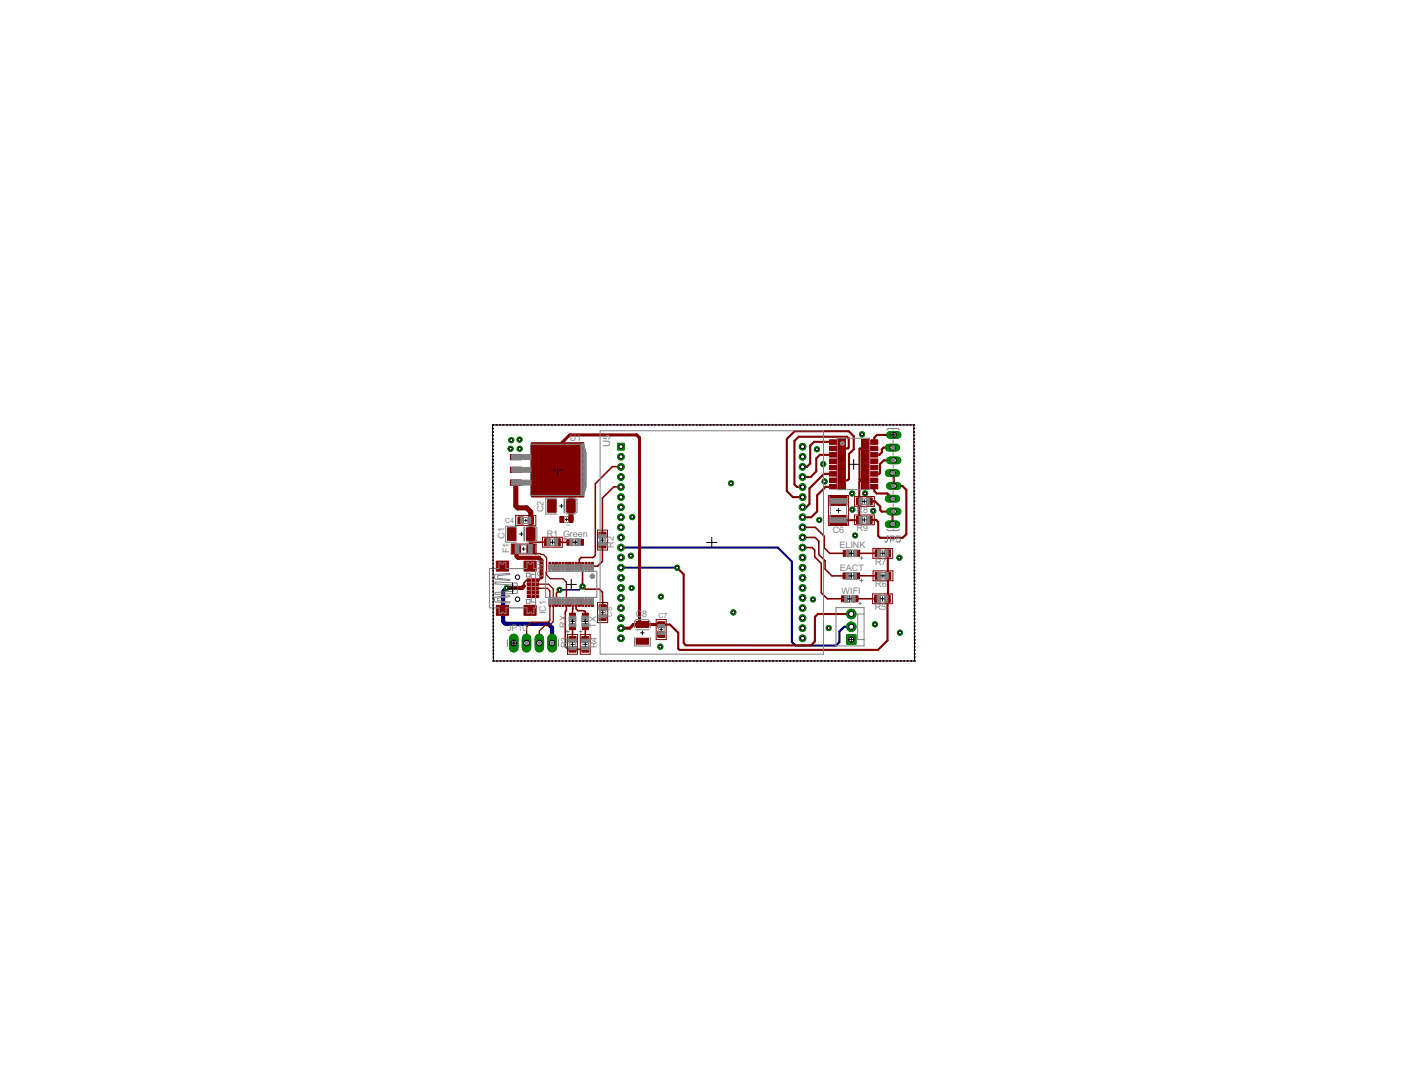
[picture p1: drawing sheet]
<svg xmlns="http://www.w3.org/2000/svg" width="279mm" height="216mm" viewBox="0 0 279 216" stroke-linecap="round" stroke-linejoin="round" font-family="sans-serif">
<defs><g id="words">
<text font-size="2.2" fill="#808080" x="121.3" y="88.8" transform="rotate(-90 121.3 88.8)">U5</text>
<g font-size="2" fill="#808080">
<text x="113.3" y="87.6">U1</text>
<text x="108.1" y="101.9" transform="rotate(-90 108.1 101.9)">C2</text>
<text x="170.4" y="102">R8</text>
<text x="100.3" y="107.1" transform="rotate(-90 100.3 107.1)">C1</text>
<text x="108.7" y="106.7">R1 Green</text>
<text x="165.6" y="106">C6</text>
<text x="170.4" y="105.6">R9</text>
<text x="101.2" y="110" transform="rotate(-90 101.2 110)">F1</text>
<text x="122.1" y="108.9" transform="rotate(-90 122.1 108.9)">R2</text>
<text x="166.9" y="108.9">ELINK</text>
<text x="167" y="113.5">EACT</text>
<text x="174" y="112.3">R7</text>
<text x="108.1" y="114.6" transform="rotate(-90 108.1 114.6)">CN1</text>
<text x="167.3" y="118.1">WIFI</text>
<text x="174.1" y="116.8">R6</text>
<text x="100.8" y="125.4">JP10</text>
<text x="108.5" y="122.1" transform="rotate(-90 108.5 122.1)">IC1</text>
<text x="112.6" y="124.8" transform="rotate(-90 112.6 124.8)">RX</text>
<text x="118.6" y="124.8" transform="rotate(-90 118.6 124.8)">TX</text>
<text x="126.4" y="122.7">C</text>
<text x="127.7" y="122.7">8</text>
<text x="174" y="121.3">R5</text>
<text x="112.8" y="128.9" transform="rotate(-90 112.8 128.9)">R3</text>
<text x="118.7" y="128.9" transform="rotate(-90 118.7 128.9)">R4</text>
</g>
<g font-size="1.6" fill="#808080">
<text x="100.5" y="104">C4</text>
<text x="121.7" y="122.6" transform="rotate(-90 121.7 122.6)">C5</text>
<text x="130.9" y="122.8">C7</text>
</g>
<text font-size=".7" fill="#808080" x="112.6" y="104.5">C3</text>
</g></defs>
<g fill="none" stroke="#000080" stroke-width=".32">
<path d="M98.1 85.2h.1M98.1 85.9h.1M98.1 86.6h.1M98.1 87.2v.1M98.1 87.9v.1M98.1 88.6v.1M98.1 89.3v.1M98.1 90v.1M98.1 90.7v.1M98.1 91.4h.1M98.1 92.1h.1M98.1 92.8h.1"/>
<path d="M98.1 93.4v.1M98.1 94.1v.1M98.1 94.8v.1M98.1 95.5v.1M98.1 96.2v.1M98.1 96.9v.1M98.1 97.6h.1M98.1 98.3h.1M98.1 98.9v.1M98.1 99.6v.1M98.1 84.5v.1M98.8 84.5h.1"/>
<path d="M99.5 84.5h.1M100.1 84.5h.1M100.8 84.5h.1M101.5 84.5h.1M102.2 84.5h.1M102.9 84.5h.1M103.6 84.5h.1M104.2 84.5h.1M104.9 84.5h.1M105.6 84.5h.1M106.3 84.5h.1M107 84.5h.1"/>
<path d="M107.7 84.5h.1M108.4 84.5h.1M109.1 84.5h.1M109.7 84.5h.1M110.4 84.5h.1M111.1 84.5h.1M111.8 84.5h.1M112.5 84.5h.1M113.2 84.5h.1M113.9 84.5h.1M114.5 84.5h.1M115.2 84.5h.1"/>
<path d="M115.9 84.5h.1M116.6 84.5h.1M117.3 84.5h.1M118 84.5h.1M118.7 84.5h.1M119.3 84.5h.1M120 84.5h.1M120.7 84.5h.1M121.4 84.5h.1M122.1 84.5h.1M122.8 84.5h.1M123.5 84.5h.1"/>
<path d="M124.1 84.5h.1M124.8 84.5h.1M125.5 84.5h.1M126.2 84.5h.1M126.9 84.5h.1M127.6 84.5h.1M128.3 84.5h.1M128.9 84.5h.1M129.6 84.5h.1M130.3 84.5h.1M131 84.5h.1M131.7 84.5h.1"/>
<path d="M132.4 84.5h.1M133.1 84.5h.1M133.8 84.5h.1M134.4 84.5h.1M135.1 84.5h.1M135.8 84.5h.1M136.5 84.5h.1M137.2 84.5h.1M137.9 84.5h.1M138.6 84.5h.1M139.2 84.5h.1M139.9 84.5h.1"/>
<path d="M140.6 84.5h.1M141.3 84.5h.1M142 84.5h.1M142.7 84.5h.1M143.3 84.5h.1M144 84.5h.1M144.7 84.5h.1M145.4 84.5h.1M146.1 84.5h.1M146.8 84.5h.1M147.5 84.5h.1M148.1 84.5h.1"/>
<path d="M148.8 84.5h.1M149.5 84.5h.1M150.2 84.5h.1M150.9 84.5h.1M151.6 84.5h.1M152.3 84.5h.1M153 84.5h.1M153.6 84.5h.1M154.3 84.5h.1M155 84.5h.1M155.7 84.5h.1M156.4 84.5h.1"/>
<path d="M157.1 84.5h.1M157.8 84.5h.1M158.4 84.5h.1M159.1 84.5h.1M159.8 84.5h.1M160.5 84.5h.1M161.2 84.5h.1M161.9 84.5h.1M162.6 84.5h.1M163.2 84.5h.1M163.9 84.5h.1M164.6 84.5h.1"/>
<path d="M165.3 84.5h.1M166 84.5h.1M166.7 84.5h.1M167.3 84.5h.1M168 84.5h.1M168.7 84.5h.1M169.4 84.5h.1M170.1 84.5h.1M170.8 84.5h.1M171.5 84.5h.1M172.1 84.5h.1M172.8 84.5h.1"/>
<path d="M173.5 84.5h.1M174.2 84.5h.1M174.9 84.5h.1M175.6 84.5h.1M176.3 84.5h.1M177 84.5h.1M177.6 84.5h.1M178.3 84.5h.1M179 84.5h.1M179.7 84.5h.1M180.4 84.5h.1M181.1 84.5h.1"/>
<path d="M181.8 84.5v.1M181.8 85.2h.1M181.8 85.9h.1M181.8 86.6h.1M181.8 87.2v.1M181.8 87.9v.1M181.8 88.6v.1M181.8 89.3v.1M181.8 90v.1M181.8 90.7v.1M181.8 91.4h.1M181.8 92.1h.1"/>
<path d="M181.8 92.8h.1M181.8 93.4v.1M181.8 94.1v.1M181.8 94.8v.1M181.8 95.5v.1M181.8 96.2v.1M181.8 96.9v.1M181.8 97.6h.1M181.8 98.3h.1M181.8 98.9v.1M181.8 99.6v.1M98.1 100.3v.1"/>
<path d="M98.1 101v.1M98.1 101.7v.1M98.1 102.4v.1M98.1 103.1v.1M98.1 103.8h.1M98.1 104.5h.1M98.1 105.1v.1M98.1 105.8v.1M98.1 106.5v.1M98.1 107.2v.1M98.1 107.9v.1M98.1 108.6v.1"/>
<path d="M98.1 109.3h.1M98.1 110h.1M98.1 110.7h.1M98.1 111.3v.1M98.1 112v.1M98.1 112.7v.1M98.1 113.4v.1M98.1 114.1v.1M98.1 114.8v.1M98.1 115.5h.1M98.1 116.2h.1M98.1 116.9h.1"/>
<path d="M98.1 117.5v.1M98.1 118.2v.1M98.1 118.9v.1M98.1 119.6v.1M115.8 116.6l-.6 .7h-3.9M181.8 100.3v.1M181.8 101v.1M181.8 101.7v.1M181.8 102.4v.1M181.8 103.1v.1M181.8 103.8h.1M181.8 104.5h.1"/>
<path d="M181.8 105.1v.1M181.8 105.8v.1M181.8 106.5v.1M181.8 107.2v.1M181.8 107.9v.1M181.8 108.6v.1M181.8 109.3h.1M181.8 110h.1M181.8 110.7h.1M181.8 111.3v.1M181.8 112v.1M181.8 112.7v.1"/>
<path d="M181.8 113.4v.1M181.8 114.1v.1M181.8 114.8v.1M181.8 115.5h.1M181.8 116.2h.1M181.8 116.9h.1M181.8 117.5v.1M181.8 118.2v.1M181.8 118.9v.1M181.8 119.6v.1M98.1 131.3l.1 .1M98.1 120.3v.1"/>
<path d="M98.1 121v.1M98.1 121.7v.1M98.1 122.4h.1M98.1 123.1h.1M98.1 123.7v.1M98.1 124.4v.1M98.1 125.1v.1M98.1 125.8v.1M98.1 126.5v.1M98.1 127.2v.1M98.1 127.9v.1M98.1 128.6v.1"/>
<path d="M98.1 129.3h.1M98.1 129.9v.1M98.1 130.6v.1M98.8 131.4h.1M99.5 131.4h.1M100.2 131.4h.1M100.9 131.4h.1M101.5 131.4h.1M102.2 131.4h.1M102.9 131.4h.1M103.6 131.4h.1M104.3 131.4h.1"/>
<path d="M105 131.4h.1M105.6 131.4h.1M106.3 131.4h.1M107 131.4h.1M107.7 131.4h.1M108.4 131.4h.1M109.1 131.4h.1M109.8 131.4h.1M110.4 131.4h.1M111.1 131.4h.1M111.8 131.4h.1M112.5 131.4h.1"/>
<path d="M113.2 131.4h.1M113.9 131.4h.1M114.6 131.4h.1M115.3 131.4h.1M115.9 131.4h.1M116.6 131.4h.1M117.3 131.4h.1M118 131.4h.1M118.7 131.4h.1M119.4 131.4h.1M120.1 131.4h.1M120.7 131.4h.1"/>
<path d="M121.4 131.4h.1M122.1 131.4h.1M122.8 131.4h.1M123.5 131.4h.1M124.2 131.4h.1M124.9 131.4h.1M125.5 131.4h.1M126.2 131.4h.1M126.9 131.4h.1M127.6 131.4h.1M128.3 131.4h.1M129 131.4h.1"/>
<path d="M129.7 131.4h.1M130.3 131.4h.1M131 131.4h.1M131.7 131.4h.1M132.4 131.4h.1M133.1 131.4h.1M133.8 131.4h.1M134.5 131.4h.1M135.1 131.4h.1M135.8 131.4h.1M136.5 131.4h.1M137.2 131.4h.1"/>
<path d="M137.9 131.4h.1M138.6 131.4h.1M139.3 131.4h.1M140 131.4h.1M140.6 131.4h.1M141.3 131.4h.1M142 131.4h.1M142.7 131.4h.1M143.4 131.4h.1M144.1 131.4h.1M144.7 131.4h.1M145.4 131.4h.1"/>
<path d="M146.1 131.4h.1M146.8 131.4h.1M147.5 131.4h.1M148.2 131.4h.1M148.9 131.4h.1M149.5 131.4h.1M150.2 131.4h.1M150.9 131.4h.1M151.6 131.4h.1M152.3 131.4h.1M153 131.4h.1M153.7 131.4h.1"/>
<path d="M154.3 131.4h.1M155 131.4h.1M155.7 131.4h.1M156.4 131.4h.1M157.1 131.4h.1M157.8 131.4h.1M158.5 131.4h.1M159.2 131.4h.1M159.8 131.4h.1M160.5 131.4h.1M161.2 131.4h.1M161.9 131.4h.1"/>
<path d="M162.6 131.4h.1M163.3 131.4h.1M164 131.4h.1M164.6 131.4h.1M165.3 131.4h.1M166 131.4h.1M166.7 131.4h.1M167.4 131.4h.1M168.1 131.4h.1M168.7 131.4h.1M169.4 131.4h.1M170.1 131.4h.1"/>
<path d="M170.8 131.4h.1M171.5 131.4h.1M172.2 131.4h.1M172.9 131.4h.1M173.5 131.4h.1M174.2 131.4h.1M174.9 131.4h.1M175.6 131.4h.1M176.3 131.4h.1M177 131.4h.1M177.7 131.4h.1M178.4 131.4h.1"/>
<path d="M179 131.4h.1M179.7 131.4h.1M180.4 131.4h.1M181.1 131.4h.1M181.8 120.3v.1M181.8 121v.1M181.8 121.7v.1M181.8 122.4h.1M181.8 123.1h.1M181.9 131.3l-.1 .1M181.9 123.7v.1M181.9 124.4v.1"/>
<path d="M181.9 125.1v.1M181.9 125.8v.1M181.9 126.5v.1M181.9 127.2v.1M181.9 127.9v.1M181.9 128.6v.1M181.9 129.3h.1M181.9 129.9v.1M181.9 130.6v.1"/>
</g>
<path d="M100.8 116.9l-.7 .7v5.9l.4 .5h8.5l.8 .8v3" fill="none" stroke="#000080" stroke-width=".83"/>
<path d="M123.5 108.9h31.2l2.8 2.8v15.9l.7 .7h8l.7-.6v-2.1l1-1h1.4M123.5 112.9h11.1" fill="none" stroke="#000080" stroke-width=".42"/>
<path d="M122.8 88.1h1.3v1.4h-1.3z" fill="#008000" stroke="#008000" stroke-width=".2"/>
<circle cx="123.5" cy="88.8" r=".4" fill="#fff" stroke="#000" stroke-width=".2"/>
<circle cx="159.6" cy="88.8" r=".66" fill="#008000" stroke="#008000" stroke-width=".2"/>
<circle cx="159.6" cy="88.8" r=".4" fill="#fff" stroke="#000" stroke-width=".2"/>
<circle cx="123.5" cy="90.8" r=".66" fill="#008000" stroke="#008000" stroke-width=".2"/>
<circle cx="123.5" cy="90.8" r=".4" fill="#fff" stroke="#000" stroke-width=".2"/>
<circle cx="159.6" cy="90.8" r=".66" fill="#008000" stroke="#008000" stroke-width=".2"/>
<circle cx="159.6" cy="90.8" r=".4" fill="#fff" stroke="#000" stroke-width=".2"/>
<circle cx="123.5" cy="92.8" r=".66" fill="#008000" stroke="#008000" stroke-width=".2"/>
<circle cx="123.5" cy="92.8" r=".4" fill="#fff" stroke="#000" stroke-width=".2"/>
<circle cx="159.6" cy="92.8" r=".66" fill="#008000" stroke="#008000" stroke-width=".2"/>
<circle cx="159.6" cy="92.8" r=".4" fill="#fff" stroke="#000" stroke-width=".2"/>
<circle cx="123.5" cy="94.8" r=".66" fill="#008000" stroke="#008000" stroke-width=".2"/>
<circle cx="123.5" cy="94.8" r=".4" fill="#fff" stroke="#000" stroke-width=".2"/>
<circle cx="159.6" cy="94.8" r=".66" fill="#008000" stroke="#008000" stroke-width=".2"/>
<circle cx="159.6" cy="94.8" r=".4" fill="#fff" stroke="#000" stroke-width=".2"/>
<circle cx="123.5" cy="96.8" r=".66" fill="#008000" stroke="#008000" stroke-width=".2"/>
<circle cx="123.5" cy="96.8" r=".4" fill="#fff" stroke="#000" stroke-width=".2"/>
<circle cx="159.6" cy="96.8" r=".66" fill="#008000" stroke="#008000" stroke-width=".2"/>
<circle cx="159.6" cy="96.8" r=".4" fill="#fff" stroke="#000" stroke-width=".2"/>
<circle cx="123.5" cy="98.8" r=".66" fill="#008000" stroke="#008000" stroke-width=".2"/>
<circle cx="123.5" cy="98.8" r=".4" fill="#fff" stroke="#000" stroke-width=".2"/>
<circle cx="159.6" cy="98.8" r=".66" fill="#008000" stroke="#008000" stroke-width=".2"/>
<circle cx="159.6" cy="98.8" r=".4" fill="#fff" stroke="#000" stroke-width=".2"/>
<circle cx="123.5" cy="100.8" r=".66" fill="#008000" stroke="#008000" stroke-width=".2"/>
<circle cx="123.5" cy="100.8" r=".4" fill="#fff" stroke="#000" stroke-width=".2"/>
<circle cx="159.6" cy="100.8" r=".66" fill="#008000" stroke="#008000" stroke-width=".2"/>
<circle cx="159.6" cy="100.8" r=".4" fill="#fff" stroke="#000" stroke-width=".2"/>
<circle cx="123.5" cy="102.8" r=".66" fill="#008000" stroke="#008000" stroke-width=".2"/>
<circle cx="123.5" cy="102.8" r=".4" fill="#fff" stroke="#000" stroke-width=".2"/>
<circle cx="159.6" cy="102.8" r=".66" fill="#008000" stroke="#008000" stroke-width=".2"/>
<circle cx="159.6" cy="102.8" r=".4" fill="#fff" stroke="#000" stroke-width=".2"/>
<circle cx="123.5" cy="104.8" r=".66" fill="#008000" stroke="#008000" stroke-width=".2"/>
<circle cx="123.5" cy="104.8" r=".4" fill="#fff" stroke="#000" stroke-width=".2"/>
<circle cx="159.6" cy="104.8" r=".66" fill="#008000" stroke="#008000" stroke-width=".2"/>
<circle cx="159.6" cy="104.8" r=".4" fill="#fff" stroke="#000" stroke-width=".2"/>
<circle cx="123.5" cy="106.8" r=".66" fill="#008000" stroke="#008000" stroke-width=".2"/>
<circle cx="123.5" cy="106.8" r=".4" fill="#fff" stroke="#000" stroke-width=".2"/>
<circle cx="159.6" cy="106.8" r=".66" fill="#008000" stroke="#008000" stroke-width=".2"/>
<circle cx="159.6" cy="106.8" r=".4" fill="#fff" stroke="#000" stroke-width=".2"/>
<circle cx="123.5" cy="108.9" r=".66" fill="#008000" stroke="#008000" stroke-width=".2"/>
<circle cx="123.5" cy="108.9" r=".4" fill="#fff" stroke="#000" stroke-width=".2"/>
<circle cx="159.6" cy="108.9" r=".66" fill="#008000" stroke="#008000" stroke-width=".2"/>
<circle cx="159.6" cy="108.9" r=".4" fill="#fff" stroke="#000" stroke-width=".2"/>
<circle cx="123.5" cy="110.8" r=".66" fill="#008000" stroke="#008000" stroke-width=".2"/>
<circle cx="123.5" cy="110.8" r=".4" fill="#fff" stroke="#000" stroke-width=".2"/>
<circle cx="159.6" cy="110.8" r=".66" fill="#008000" stroke="#008000" stroke-width=".2"/>
<circle cx="159.6" cy="110.8" r=".4" fill="#fff" stroke="#000" stroke-width=".2"/>
<circle cx="123.5" cy="112.9" r=".66" fill="#008000" stroke="#008000" stroke-width=".2"/>
<circle cx="123.5" cy="112.9" r=".4" fill="#fff" stroke="#000" stroke-width=".2"/>
<circle cx="159.6" cy="112.9" r=".66" fill="#008000" stroke="#008000" stroke-width=".2"/>
<circle cx="159.6" cy="112.9" r=".4" fill="#fff" stroke="#000" stroke-width=".2"/>
<circle cx="123.5" cy="114.9" r=".66" fill="#008000" stroke="#008000" stroke-width=".2"/>
<circle cx="123.5" cy="114.9" r=".4" fill="#fff" stroke="#000" stroke-width=".2"/>
<circle cx="159.6" cy="114.9" r=".66" fill="#008000" stroke="#008000" stroke-width=".2"/>
<circle cx="159.6" cy="114.9" r=".4" fill="#fff" stroke="#000" stroke-width=".2"/>
<circle cx="123.5" cy="116.9" r=".66" fill="#008000" stroke="#008000" stroke-width=".2"/>
<circle cx="123.5" cy="116.9" r=".4" fill="#fff" stroke="#000" stroke-width=".2"/>
<circle cx="159.6" cy="116.9" r=".66" fill="#008000" stroke="#008000" stroke-width=".2"/>
<circle cx="159.6" cy="116.9" r=".4" fill="#fff" stroke="#000" stroke-width=".2"/>
<circle cx="123.5" cy="118.9" r=".66" fill="#008000" stroke="#008000" stroke-width=".2"/>
<circle cx="123.5" cy="118.9" r=".4" fill="#fff" stroke="#000" stroke-width=".2"/>
<circle cx="159.6" cy="118.9" r=".66" fill="#008000" stroke="#008000" stroke-width=".2"/>
<circle cx="159.6" cy="118.9" r=".4" fill="#fff" stroke="#000" stroke-width=".2"/>
<circle cx="123.5" cy="120.9" r=".66" fill="#008000" stroke="#008000" stroke-width=".2"/>
<circle cx="123.5" cy="120.9" r=".4" fill="#fff" stroke="#000" stroke-width=".2"/>
<circle cx="159.6" cy="120.9" r=".66" fill="#008000" stroke="#008000" stroke-width=".2"/>
<circle cx="159.6" cy="120.9" r=".4" fill="#fff" stroke="#000" stroke-width=".2"/>
<circle cx="123.5" cy="122.9" r=".66" fill="#008000" stroke="#008000" stroke-width=".2"/>
<circle cx="123.5" cy="122.9" r=".4" fill="#fff" stroke="#000" stroke-width=".2"/>
<circle cx="159.6" cy="122.9" r=".66" fill="#008000" stroke="#008000" stroke-width=".2"/>
<circle cx="159.6" cy="122.9" r=".4" fill="#fff" stroke="#000" stroke-width=".2"/>
<circle cx="123.5" cy="124.9" r=".66" fill="#008000" stroke="#008000" stroke-width=".2"/>
<circle cx="123.5" cy="124.9" r=".4" fill="#fff" stroke="#000" stroke-width=".2"/>
<circle cx="159.6" cy="124.9" r=".66" fill="#008000" stroke="#008000" stroke-width=".2"/>
<circle cx="159.6" cy="124.9" r=".4" fill="#fff" stroke="#000" stroke-width=".2"/>
<circle cx="123.5" cy="126.9" r=".66" fill="#008000" stroke="#008000" stroke-width=".2"/>
<circle cx="123.5" cy="126.9" r=".4" fill="#fff" stroke="#000" stroke-width=".2"/>
<circle cx="159.6" cy="126.9" r=".66" fill="#008000" stroke="#008000" stroke-width=".2"/>
<circle cx="159.6" cy="126.9" r=".4" fill="#fff" stroke="#000" stroke-width=".2"/>
<path d="M177 86.5h1.5" fill="none" stroke="#008000" stroke-width="1.5"/>
<circle cx="177.7" cy="86.5" r=".51" fill="#fff" stroke="#000" stroke-width=".2"/>
<path d="M176.7 89h1.5" fill="none" stroke="#008000" stroke-width="1.5"/>
<circle cx="177.5" cy="89" r=".51" fill="#fff" stroke="#000" stroke-width=".2"/>
<path d="M177 91.5h1.5" fill="none" stroke="#008000" stroke-width="1.5"/>
<circle cx="177.7" cy="91.5" r=".51" fill="#fff" stroke="#000" stroke-width=".2"/>
<path d="M176.7 94.1h1.5" fill="none" stroke="#008000" stroke-width="1.5"/>
<circle cx="177.5" cy="94.1" r=".51" fill="#fff" stroke="#000" stroke-width=".2"/>
<path d="M177 96.6h1.5" fill="none" stroke="#008000" stroke-width="1.5"/>
<circle cx="177.7" cy="96.6" r=".51" fill="#fff" stroke="#000" stroke-width=".2"/>
<path d="M176.7 99.1h1.5" fill="none" stroke="#008000" stroke-width="1.5"/>
<circle cx="177.5" cy="99.1" r=".51" fill="#fff" stroke="#000" stroke-width=".2"/>
<path d="M177 101.7h1.5" fill="none" stroke="#008000" stroke-width="1.5"/>
<circle cx="177.7" cy="101.7" r=".51" fill="#fff" stroke="#000" stroke-width=".2"/>
<path d="M176.7 104.2h1.5" fill="none" stroke="#008000" stroke-width="1.5"/>
<circle cx="177.5" cy="104.2" r=".51" fill="#fff" stroke="#000" stroke-width=".2"/>
<path d="M102.2 126.9v1.9" fill="none" stroke="#008000" stroke-width="1.9"/>
<circle cx="102.2" cy="127.8" r=".55" fill="#fff" stroke="#000" stroke-width=".2"/>
<path d="M104.7 126.9v1.9" fill="none" stroke="#008000" stroke-width="1.9"/>
<circle cx="104.7" cy="127.8" r=".55" fill="#fff" stroke="#000" stroke-width=".2"/>
<path d="M107.3 126.9v1.9" fill="none" stroke="#008000" stroke-width="1.9"/>
<circle cx="107.3" cy="127.8" r=".55" fill="#fff" stroke="#000" stroke-width=".2"/>
<path d="M109.8 126.9v1.9" fill="none" stroke="#008000" stroke-width="1.9"/>
<circle cx="109.8" cy="127.8" r=".55" fill="#fff" stroke="#000" stroke-width=".2"/>
<path d="M168.4 126.2h1.8v1.9h-1.8z" fill="#008000" stroke="#008000" stroke-width=".2"/>
<circle cx="169.3" cy="127.1" r=".51" fill="#fff" stroke="#000" stroke-width=".2"/>
<circle cx="169.3" cy="124.6" r=".93" fill="#008000" stroke="#008000" stroke-width=".2"/>
<circle cx="169.3" cy="124.6" r=".51" fill="#fff" stroke="#000" stroke-width=".2"/>
<circle cx="169.3" cy="122.1" r=".93" fill="#008000" stroke="#008000" stroke-width=".2"/>
<circle cx="169.3" cy="122.1" r=".51" fill="#fff" stroke="#000" stroke-width=".2"/>
<circle cx="111.3" cy="117.3" r=".51" fill="#008000" stroke="#008000" stroke-width=".2"/>
<circle cx="111.3" cy="117.3" r=".3" fill="#fff" stroke="#000" stroke-width=".2"/>
<circle cx="115.8" cy="116.6" r=".51" fill="#008000" stroke="#008000" stroke-width=".2"/>
<circle cx="115.8" cy="116.6" r=".3" fill="#fff" stroke="#000" stroke-width=".2"/>
<circle cx="100.8" cy="116.9" r=".51" fill="#008000" stroke="#008000" stroke-width=".2"/>
<circle cx="100.8" cy="116.9" r=".3" fill="#fff" stroke="#000" stroke-width=".2"/>
<circle cx="145.4" cy="96.1" r=".51" fill="#008000" stroke="#008000" stroke-width=".2"/>
<circle cx="145.4" cy="96.1" r=".3" fill="#fff" stroke="#000" stroke-width=".2"/>
<circle cx="164" cy="95.7" r=".51" fill="#008000" stroke="#008000" stroke-width=".2"/>
<circle cx="164" cy="95.7" r=".3" fill="#fff" stroke="#000" stroke-width=".2"/>
<circle cx="163.7" cy="92.3" r=".51" fill="#008000" stroke="#008000" stroke-width=".2"/>
<circle cx="163.7" cy="92.3" r=".3" fill="#fff" stroke="#000" stroke-width=".2"/>
<circle cx="162.5" cy="89.3" r=".51" fill="#008000" stroke="#008000" stroke-width=".2"/>
<circle cx="162.5" cy="89.3" r=".3" fill="#fff" stroke="#000" stroke-width=".2"/>
<circle cx="171.4" cy="86.3" r=".51" fill="#008000" stroke="#008000" stroke-width=".2"/>
<circle cx="171.4" cy="86.3" r=".3" fill="#fff" stroke="#000" stroke-width=".2"/>
<circle cx="169.5" cy="101.3" r=".51" fill="#008000" stroke="#008000" stroke-width=".2"/>
<circle cx="169.5" cy="101.3" r=".3" fill="#fff" stroke="#000" stroke-width=".2"/>
<circle cx="162.9" cy="103.4" r=".51" fill="#008000" stroke="#008000" stroke-width=".2"/>
<circle cx="162.9" cy="103.4" r=".3" fill="#fff" stroke="#000" stroke-width=".2"/>
<circle cx="169.5" cy="98.1" r=".51" fill="#008000" stroke="#008000" stroke-width=".2"/>
<circle cx="169.5" cy="98.1" r=".3" fill="#fff" stroke="#000" stroke-width=".2"/>
<circle cx="173.7" cy="101.6" r=".51" fill="#008000" stroke="#008000" stroke-width=".2"/>
<circle cx="173.7" cy="101.6" r=".3" fill="#fff" stroke="#000" stroke-width=".2"/>
<circle cx="172" cy="98.1" r=".51" fill="#008000" stroke="#008000" stroke-width=".2"/>
<circle cx="172" cy="98.1" r=".3" fill="#fff" stroke="#000" stroke-width=".2"/>
<circle cx="164.8" cy="124.9" r=".51" fill="#008000" stroke="#008000" stroke-width=".2"/>
<circle cx="164.8" cy="124.9" r=".3" fill="#fff" stroke="#000" stroke-width=".2"/>
<circle cx="174" cy="124.1" r=".51" fill="#008000" stroke="#008000" stroke-width=".2"/>
<circle cx="174" cy="124.1" r=".3" fill="#fff" stroke="#000" stroke-width=".2"/>
<circle cx="161.7" cy="119.2" r=".51" fill="#008000" stroke="#008000" stroke-width=".2"/>
<circle cx="161.7" cy="119.2" r=".3" fill="#fff" stroke="#000" stroke-width=".2"/>
<circle cx="170.1" cy="106.4" r=".51" fill="#008000" stroke="#008000" stroke-width=".2"/>
<circle cx="170.1" cy="106.4" r=".3" fill="#fff" stroke="#000" stroke-width=".2"/>
<circle cx="178.9" cy="110.9" r=".51" fill="#008000" stroke="#008000" stroke-width=".2"/>
<circle cx="178.9" cy="110.9" r=".3" fill="#fff" stroke="#000" stroke-width=".2"/>
<circle cx="179" cy="125.8" r=".51" fill="#008000" stroke="#008000" stroke-width=".2"/>
<circle cx="179" cy="125.8" r=".3" fill="#fff" stroke="#000" stroke-width=".2"/>
<circle cx="131.3" cy="128.6" r=".51" fill="#008000" stroke="#008000" stroke-width=".2"/>
<circle cx="131.3" cy="128.6" r=".3" fill="#fff" stroke="#000" stroke-width=".2"/>
<circle cx="145.8" cy="121.8" r=".51" fill="#008000" stroke="#008000" stroke-width=".2"/>
<circle cx="145.8" cy="121.8" r=".3" fill="#fff" stroke="#000" stroke-width=".2"/>
<circle cx="131.4" cy="118.6" r=".51" fill="#008000" stroke="#008000" stroke-width=".2"/>
<circle cx="131.4" cy="118.6" r=".3" fill="#fff" stroke="#000" stroke-width=".2"/>
<circle cx="125.6" cy="116.9" r=".51" fill="#008000" stroke="#008000" stroke-width=".2"/>
<circle cx="125.6" cy="116.9" r=".3" fill="#fff" stroke="#000" stroke-width=".2"/>
<circle cx="125.7" cy="102.8" r=".51" fill="#008000" stroke="#008000" stroke-width=".2"/>
<circle cx="125.7" cy="102.8" r=".3" fill="#fff" stroke="#000" stroke-width=".2"/>
<circle cx="125.5" cy="110.5" r=".51" fill="#008000" stroke="#008000" stroke-width=".2"/>
<circle cx="125.5" cy="110.5" r=".3" fill="#fff" stroke="#000" stroke-width=".2"/>
<circle cx="103.3" cy="87.4" r=".51" fill="#008000" stroke="#008000" stroke-width=".2"/>
<circle cx="103.3" cy="87.4" r=".3" fill="#fff" stroke="#000" stroke-width=".2"/>
<circle cx="101.7" cy="87.5" r=".51" fill="#008000" stroke="#008000" stroke-width=".2"/>
<circle cx="101.7" cy="87.5" r=".3" fill="#fff" stroke="#000" stroke-width=".2"/>
<circle cx="101.5" cy="89.2" r=".51" fill="#008000" stroke="#008000" stroke-width=".2"/>
<circle cx="101.5" cy="89.2" r=".3" fill="#fff" stroke="#000" stroke-width=".2"/>
<circle cx="103.3" cy="89.2" r=".51" fill="#008000" stroke="#008000" stroke-width=".2"/>
<circle cx="103.3" cy="89.2" r=".3" fill="#fff" stroke="#000" stroke-width=".2"/>
<circle cx="134.6" cy="112.9" r=".51" fill="#008000" stroke="#008000" stroke-width=".2"/>
<circle cx="134.6" cy="112.9" r=".3" fill="#fff" stroke="#000" stroke-width=".2"/>
<g fill="#800000" stroke="#800000" stroke-width=".2">
<path d="M130.8 123.6h1.4v1.1h-1.4z"/>
<path d="M130.8 125.6h1.4v1.1h-1.4z"/>
<path d="M126.5 126.9h2.5v1.2h-2.5z"/>
<path d="M126.5 123.6h2.5v1.2h-2.5z"/>
<path d="M104.2 111.5h2.4v2h-2.4z"/>
<path d="M104.8 115.1h2.3v.5h-2.3z"/>
<path d="M104.8 115.9h2.3v.5h-2.3z"/>
<path d="M104.8 116.7h2.3v.5h-2.3z"/>
<path d="M104.8 117.5h2.3v.5h-2.3z"/>
<path d="M104.8 118.3h2.3v.5h-2.3z"/>
<path d="M98.7 111.5h2.4v2h-2.4z"/>
<path d="M104.2 120.3h2.4v2h-2.4z"/>
<path d="M98.7 120.3h2.4v2h-2.4z"/>
<path d="M117.6 111.8h.4v1.5h-.4z"/>
<path d="M117 111.8h.3v1.5h-.3z"/>
<path d="M116.3 111.8h.4v1.5h-.4z"/>
<path d="M115.7 111.8h.4v1.5h-.4z"/>
<path d="M115 111.8h.4v1.5h-.4z"/>
<path d="M114.4 111.8h.4v1.5h-.4z"/>
<path d="M113.7 111.8h.4v1.5h-.4z"/>
<path d="M113.1 111.8h.4v1.5h-.4z"/>
<path d="M112.4 111.8h.4v1.5h-.4z"/>
<path d="M111.8 111.8h.4v1.5h-.4z"/>
<path d="M111.1 111.8h.4v1.5h-.4z"/>
<path d="M110.5 111.8h.3v1.5h-.3z"/>
<path d="M109.8 111.8h.4v1.5h-.4z"/>
<path d="M109.2 111.8h.4v1.5h-.4z"/>
<path d="M109.2 119.1h.4v1.4h-.4z"/>
<path d="M109.8 119.1h.4v1.4h-.4z"/>
<path d="M110.5 119.1h.3v1.4h-.3z"/>
<path d="M111.1 119.1h.4v1.4h-.4z"/>
<path d="M111.8 119.1h.4v1.4h-.4z"/>
<path d="M112.4 119.1h.4v1.4h-.4z"/>
<path d="M113.1 119.1h.4v1.4h-.4z"/>
<path d="M113.7 119.1h.4v1.4h-.4z"/>
<path d="M114.4 119.1h.4v1.4h-.4z"/>
<path d="M115 119.1h.4v1.4h-.4z"/>
<path d="M115.7 119.1h.4v1.4h-.4z"/>
<path d="M116.3 119.1h.4v1.4h-.4z"/>
<path d="M117 119.1h.3v1.4h-.3z"/>
<path d="M117.6 119.1h.4v1.4h-.4z"/>
<path d="M105 102.8h1.1v1.4h-1.1z"/>
<path d="M103 102.8h1.1v1.4h-1.1z"/>
<path d="M119.1 120.2h1.4v1.1h-1.4z"/>
<path d="M119.1 122.2h1.4v1.1h-1.4z"/>
<path d="M115.8 121.9h1.2v1.2h-1.2z"/>
<path d="M115.8 124h1.2v1.2h-1.2z"/>
<path d="M113.3 121.9h1.1v1.2h-1.1z"/>
<path d="M113.3 124h1.1v1.2h-1.1z"/>
<path d="M113.2 128.5h1.4v1.1h-1.4z"/>
<path d="M113.2 126.6h1.4v1.1h-1.4z"/>
<path d="M115.7 128.5h1.4v1.1h-1.4z"/>
<path d="M115.7 126.6h1.4v1.1h-1.4z"/>
<path d="M119.1 105.8h1.4v1.1h-1.4z"/>
<path d="M119.1 107.8h1.4v1.1h-1.4z"/>
<path d="M165 87.4h1.3v.9h-1.3z"/>
<path d="M165 88.7h1.3v.9h-1.3z"/>
<path d="M165 90h1.3v.9h-1.3z"/>
<path d="M165 91.2h1.3v.9h-1.3z"/>
<path d="M165 92.5h1.3v.9h-1.3z"/>
<path d="M165 93.8h1.3v.9h-1.3z"/>
<path d="M165 95h1.3v.9h-1.3z"/>
<path d="M165 96.3h1.3v.9h-1.3z"/>
<path d="M173.2 96.3h1.4v.9h-1.4z"/>
<path d="M173.2 95h1.4v.9h-1.4z"/>
<path d="M173.2 93.8h1.4v.9h-1.4z"/>
<path d="M173.2 92.5h1.4v.9h-1.4z"/>
<path d="M173.2 91.2h1.4v.9h-1.4z"/>
<path d="M173.2 90h1.4v.9h-1.4z"/>
<path d="M173.2 88.7h1.4v.9h-1.4z"/>
<path d="M173.2 87.4h1.4v.9h-1.4z"/>
<path d="M165 98.6h3.4v1.9h-3.4z"/>
<path d="M165 102.5h3.4v1.9h-3.4z"/>
<path d="M172.3 102.7h1.1v1.4h-1.1z"/>
<path d="M170.3 102.7h1.1v1.4h-1.1z"/>
<path d="M172.3 99h1.1v1.4h-1.1z"/>
<path d="M170.3 99h1.1v1.4h-1.1z"/>
<path d="M167.7 109.4h1.2v1.2h-1.2z"/>
<path d="M169.8 109.4h1.2v1.2h-1.2z"/>
<path d="M167.6 113.9h1.2v1.2h-1.2z"/>
<path d="M169.8 113.9h1.1v1.2h-1.1z"/>
<path d="M167.3 118.4h1.2v1.2h-1.2z"/>
<path d="M169.4 118.4h1.2v1.2h-1.2z"/>
<path d="M175.9 118.3h1.1v1.4h-1.1z"/>
<path d="M173.9 118.3h1.1v1.4h-1.1z"/>
<path d="M176 113.8h1.1v1.4h-1.1z"/>
<path d="M174 113.8h1.1v1.4h-1.1z"/>
<path d="M176 109.3h1.1v1.4h-1.1z"/>
<path d="M174 109.3h1.1v1.4h-1.1z"/>
<path d="M104.8 108.2h1.6v1.8h-1.6z"/>
<path d="M101.9 108.2h1.6v1.8h-1.6z"/>
<path d="M105.7 88h10.4v10.8h-10.4z"/>
<path d="M101.5 92.9h2.2v1h-2.2z"/>
<path d="M101.5 90.3h2.2v1.1h-2.2z"/>
<path d="M101.5 95.4h2.2v1.1h-2.2z"/>
<path d="M100.9 104.9h1.7v2.5h-1.7z"/>
<path d="M104.7 104.9h1.7v2.5h-1.7z"/>
<path d="M108.9 99.3h1.7v2.5h-1.7z"/>
<path d="M112.7 99.3h1.7v2.5h-1.7z"/>
<path d="M113.1 102.7h.8v1.2h-.8z"/>
<path d="M111.3 102.7h.8v1.2h-.8z"/>
<path d="M114.8 107.2h1.2v1.2h-1.2z"/>
<path d="M112.7 107.2h1.2v1.2h-1.2z"/>
<path d="M108.3 107.1h1.1v1.4h-1.1z"/>
<path d="M110.3 107.1h1.1v1.4h-1.1z"/>
</g>
<path d="M102.6 95.9v4.7l.4 .4h1.7l.9 .8v1.7M110.9 93.4v2.3l2.6 2.6 .1 5M113.5 100.6h.1" fill="none" stroke="#800000" stroke-width="1"/>
<path d="M110.9 94.6l.8-.8v-5.8l1.6-1.5h13.3l.6 .5v37.1l-.2 .1h-1.1M127.7 124.2h.1M131.5 124.2h-5.5l-.8 .7h-1.7" fill="none" stroke="#800000" stroke-width=".61"/>
<g fill="none" stroke="#800000" stroke-width=".42">
<path d="M163.2 94.9l-2.2 2.2v3.1l-.7 .6h-.7M163.2 94.9h.1M165.7 90.4h-2.7l-.7 .7v2.6l-1.1 1.1h-1.6M165.7 87.9l-3.8-.1-.8 .8v3.5l-.7 .7h-.8M165.7 94.2h-1.8l-.7 .7M165.7 96.8h-1.5l-1.7 1.7v3.2l-1.2 1.1h-1.7M165.7 89.2h2.9l.2-.2v-1.8l-.4-.4h-9.6l-.8 .9v8.6l.5 .5h1.1M165.7 95.5h2.9l.2-.3v-4.9l1-1v-2.6l-1-1h-10.8l-1.5 1.6v10.3l1.2 1.2h1.9M171.1 95.5h2.8M171.1 95.5l-.2 .2v7.7h-4.2M172.9 99.7h1.1l1 1v.7l.3 .3h2.4M173.9 89.2h-3v6.1l.2 .2"/>
<path d="M173.9 96.8v.8l.4 .5h2.1l1.1 1M177.5 89h-1.8l-.3 .3v.6l-.5 .5h-1M177.5 94.1l.2 .2v2.3h1.8l.7 .8v8.8l-.7 .7h-4.5l-.4-.3v-2.8l-.4-.4h-1.3M177.7 91.5h-1.9l-.8 .8v1.7l-.2 .2h-.9M177.7 86.5h-3.3l-.5 .5v.9M134.6 112.9l1.4 1.3v13.6l.4 .5h24.9l.8-.8v-4.9l.5-.5h6.7M176.6 110l-.1 17.3-1.9 1.9h-39.5l-.2-.3v-3.1l-1.7-1.6h-1.7M177.7 101.7l-.2 .2v2.3"/>
</g>
<g fill="none" stroke="#800000" stroke-width=".32">
<path d="M98 85.2h.1M98 85.9h.1M98 86.6h.1M98 87.2v.1M98 87.9v.1M98 88.6v.1M98 89.3v.1M98 90v.1M98 90.7v.1M98 91.4h.1M98 92.1h.1M98 92.8h.1"/>
<path d="M98 93.4v.1M98 94.1v.1M98 94.8v.1M98 95.5v.1M98 96.2v.1M98 96.9v.1M98 97.6v.1M98 98.3h.1M98 99h.1M98 84.5v.1M98 99.6v.1M98.6 84.5h.1"/>
<path d="M99.3 84.5h.1M100 84.5h.1M100.7 84.5h.1M101.4 84.5h.1M102.1 84.5h.1M102.8 84.5h.1M103.4 84.5h.1M104.1 84.5h.1M104.8 84.5h.1M105.5 84.5h.1M106.2 84.5h.1M106.9 84.5h.1"/>
<path d="M107.6 84.5h.1M108.2 84.5h.1M108.9 84.5h.1M109.6 84.5h.1M110.3 84.5h.1M111 84.5h.1M111.7 84.5h.1M112.4 84.5h.1M113.1 84.5h.1M113.7 84.5h.1M114.4 84.5h.1M115.1 84.5h.1"/>
<path d="M115.8 84.5h.1M116.5 84.5h.1M117.2 84.5h.1M117.9 84.5h.1M118.6 84.5h.1M119.2 84.5h.1M119.9 84.5h.1M120.6 84.5h.1M121.3 84.5h.1M122 84.5h.1M122.7 84.5h.1M123.4 84.5h.1"/>
<path d="M123.5 96.8h-1.5l-2.2 2.2v7.4M123.5 92.8h-1.7l-3.4 3.4v14.2l-.4 .4h-2.4l-.4 .4v1.3M124 84.5h.1M124.7 84.5h.1M125.4 84.5h.1M126.1 84.5h.1M126.8 84.5h.1M127.5 84.5h.1M128.2 84.5h.1M128.8 84.5h.1M129.5 84.5h.1M130.2 84.5h.1"/>
<path d="M130.9 84.5h.1M131.6 84.5h.1M132.3 84.5h.1M133 84.5h.1M133.6 84.5h.1M134.3 84.5h.1M135 84.5h.1M135.7 84.5h.1M136.4 84.5h.1M137.1 84.5h.1M137.8 84.5h.1M138.5 84.5h.1"/>
<path d="M139.1 84.5h.1M139.8 84.5h.1M140.5 84.5h.1M141.2 84.5h.1M141.9 84.5h.1M142.6 84.5h.1M143.3 84.5h.1M144 84.5h.1M144.6 84.5h.1M145.3 84.5h.1M146 84.5h.1M146.7 84.5h.1"/>
<path d="M147.4 84.5h.1M148.1 84.5h.1M148.8 84.5h.1M149.4 84.5h.1M150.1 84.4h.1M150.8 84.4h.1M151.5 84.4h.1M152.2 84.4h.1M152.9 84.4h.1M153.6 84.4h.1M154.2 84.4h.1M154.9 84.4h.1"/>
<path d="M155.6 84.4h.1M156.3 84.4h.1M157 84.4h.1M157.7 84.4h.1M158.4 84.4h.1M159 84.4h.1M159.7 84.4h.1M160.4 84.4h.1M161.1 84.4h.1M161.8 84.4h.1M162.5 84.4h.1M163.2 84.4h.1"/>
<path d="M163.9 84.4h.1M164.5 84.4h.1M165.2 84.4h.1M165.9 84.4h.1M166.6 84.4h.1M167.3 84.4h.1M168 84.4h.1M168.7 84.4h.1M169.4 84.4h.1M170 84.4h.1M170.7 84.4h.1M171.4 84.4h.1"/>
<path d="M172.1 84.4h.1M172.8 84.4h.1M173.5 84.4h.1M174.2 84.4h.1M174.8 84.4h.1M175.5 84.4h.1M176.2 84.4h.1M176.9 84.4h.1M177.6 84.4h.1M178.3 84.4h.1M179 84.4h.1M179.6 84.4h.1"/>
<path d="M180.3 84.4h.1M181 84.4h.1M181.7 84.4l.1 .1M181.8 85.1v.1M181.8 85.8v.1M181.8 86.5v.1M181.8 87.2v.1M181.8 87.9h.1M181.8 88.6h.1M181.8 89.3h.1M181.8 89.9v.1M181.8 90.6v.1"/>
<path d="M181.8 91.3v.1M181.8 92v.1M181.8 92.7v.1M181.8 93.4v.1M181.8 94.1h.1M181.8 94.8h.1M181.8 95.5h.1M181.8 96.1v.1M181.8 96.8v.1M181.8 97.5v.1M181.8 98.2v.1M181.8 98.9v.1"/>
<path d="M181.8 99.6v.1M98 100.3v.1M98 101v.1M98 101.7v.1M98 102.4v.1M98 103.1v.1M98 103.8v.1M98 104.5h.1M98 105.2h.1M98 105.9h.1M98 106.5v.1M98 107.2v.1"/>
<path d="M98 107.9v.1M98 108.6v.1M98 109.3v.1M98 110v.1M98 110.7h.1M98.1 111.4h.1M98.1 112.1h.1M98.1 112.7v.1M98.1 113.4v.1M98.1 114.1v.1M98.1 114.8v.1M98.1 115.5v.1"/>
<path d="M98.1 116.2v.1M98.1 116.9h.1M98.1 117.6h.1M98.1 118.3h.1M98.1 118.9v.1M98.1 119.6v.1M104.8 115.3l-.6 .6v.6M105.6 107.7l.1 .1h3.2M107.7 114.8l-.6 .5h-1.1M110.9 107.8h2.4M111.3 117.3l-.6 .6v1.9M112.6 119.8v1.6l-.2 .2v6.9l.6 .6h3.4"/>
<path d="M113.9 119.8v2.7M114.6 119.8v1.3l.3 .3h1.3l.2 .2v.9M115.9 112.5l-.1 4.1 .6 .5h2.8l.6 .6v3.1M119.8 108.4v3.2l-.9 .9h-1.1M159.6 104.8h2.5l1.8 1.8v2.3l1.1 1.1h3.3M159.6 108.9h1.9l.5 .4v1.4l1.3 1.3v5.9l1.2 1.1h3.4M159.6 106.8h2.5l.7 .8v2.6l1.3 1.3v1.7l1.3 1.3h2.8M170 119h4.5M170.4 110h4.2M174.6 114.5h-4.3M181.8 100.3v.1M181.8 101h.1"/>
<path d="M181.8 101.7h.1M181.8 102.3v.1M181.8 103v.1M181.9 103.7v.1M181.9 104.4v.1M181.9 105.1v.1M181.9 105.8v.1M181.9 106.5v.1M181.9 107.2v.1M181.9 107.9h.1M181.9 108.5v.1M181.9 109.2v.1"/>
<path d="M181.9 109.9v.1M181.9 110.6v.1M181.9 111.3v.1M181.9 112v.1M181.9 112.7v.1M181.9 113.4v.1M181.9 114.1v.1M181.9 114.7v.1M181.9 115.4v.1M181.9 116.1v.1M181.9 116.8v.1M181.9 117.5v.1"/>
<path d="M181.9 118.2v.1M181.9 118.9v.1M181.9 119.6v.1M98.1 120.3v.1M98.1 121v.1M98.1 121.7v.1M98.1 122.4v.1M98.1 123.1h.1M98.1 123.8h.1M98.1 124.5h.1M98.1 125.1v.1M98.1 125.8v.1"/>
<path d="M98.1 126.5v.1M98.1 127.2v.1M98.1 131.3l.1 .1M98.1 127.9v.1M98.1 128.6v.1M98.1 129.3v.1M98.1 130h.1M98.1 130.7h.1M98.8 131.4h.1M99.5 131.4h.1M100.2 131.4h.1M100.9 131.4h.1"/>
<path d="M101.6 131.4h.1M102.3 131.4h.1M102.9 131.4h.1M103.6 131.4h.1M104.3 131.4h.1M105 131.4h.1M105.7 131.4h.1M106.4 131.4h.1M107.1 131.4h.1M107.7 131.4h.1M108.4 131.4h.1M109.1 131.4h.1"/>
<path d="M109.8 131.4h.1M110.5 131.4h.1M111.2 131.4h.1M111.9 131.4h.1M112.5 131.4h.1M113.2 131.4h.1M113.9 124.6v2.5M113.9 131.4h.1M114.6 131.4h.1M115.3 131.4h.1M116 131.4h.1M116.4 124.6v2.5"/>
<path d="M116.7 131.4h.1M117.3 131.4h.1M118 131.4h.1M118.7 131.4h.1M119.4 131.4h.1M120.1 131.4h.1M120.8 131.4h.1M121.5 131.4h.1M122.2 131.4h.1M122.9 131.4h.1M123.5 131.4h.1M124.2 131.4h.1"/>
<path d="M124.9 131.4h.1M125.6 131.4h.1M126.3 131.4h.1M127 131.4h.1M127.7 131.4h.1M128.3 131.4h.1M129 131.4h.1M129.7 131.4h.1M130.4 131.4h.1M131.1 131.4h.1M131.8 131.4h.1M132.5 131.4h.1"/>
<path d="M133.1 131.4h.1M133.8 131.4h.1M134.5 131.4h.1M135.2 131.4h.1M135.9 131.4h.1M136.6 131.4h.1M137.3 131.4h.1M137.9 131.4h.1M138.6 131.4h.1M139.3 131.4h.1M140 131.4h.1M140.7 131.4h.1"/>
<path d="M141.4 131.4h.1M142.1 131.4h.1M142.7 131.4h.1M143.4 131.4h.1M144.1 131.4h.1M144.8 131.4h.1M145.5 131.4h.1M146.2 131.4h.1M146.9 131.4h.1M147.6 131.4h.1M148.3 131.4h.1M148.9 131.4h.1"/>
<path d="M149.6 131.4h.1M150.3 131.4h.1M151 131.4h.1M151.7 131.4h.1M152.4 131.4h.1M153.1 131.4h.1M153.7 131.4h.1M154.4 131.4h.1M155.1 131.4h.1M155.8 131.4h.1M156.5 131.4h.1M157.2 131.4h.1"/>
<path d="M157.9 131.4h.1M158.5 131.4h.1M159.2 131.4h.1M159.9 131.4h.1M160.6 131.4h.1M161.3 131.4h.1M162 131.4h.1M162.7 131.4h.1M163.3 131.4h.1M164 131.4h.1M164.7 131.4h.1M165.4 131.4h.1"/>
<path d="M166.1 131.4h.1M166.8 131.4h.1M167.5 131.4h.1M168.1 131.4h.1M168.8 131.4h.1M169.5 131.4h.1M170.2 131.4h.1M170.9 131.4h.1M171.6 131.4h.1M172.3 131.4h.1M173 131.4h.1M173.7 131.4h.1"/>
<path d="M174.3 131.4h.1M175 131.4h.1M175.7 131.4h.1M176.4 131.4h.1M177.1 131.4h.1M177.8 131.4h.1M178.5 131.4h.1M179.1 131.4h.1M179.8 131.4h.1M180.5 131.4h.1M181.2 131.4h.1M181.9 120.3v.1"/>
<path d="M181.9 121h.1M181.9 121.6v.1M181.9 122.3v.1M181.9 123v.1M181.9 123.7v.1M181.9 124.4v.1M181.9 125.1v.1M181.9 131.3v.1M181.9 125.8v.1M181.9 126.5v.1M181.9 127.2h.1M181.9 127.8v.1"/>
<path d="M181.9 128.5v.1M181.9 129.2v.1M181.9 129.9v.1M181.9 130.6v.1"/>
</g>
<path d="M104.8 115.3h2.3M105.6 109.1l.9 1 1.6 .1 .6 .7v3.4l.7 .8h2.6l.6 .6v4.1M106 116.9h2.8l.5 .6v5.8l-.3 .4h-3.3l-1 1v3.1M106 116.1h3.1l.9 1v6.5l-.7 .8h-1l-1 1v2.4M109.3 119.8h.1M110 119.8h.1" fill="none" stroke="#800000" stroke-width=".25"/>
<path d="M102.7 109.2v1.4l.3 .3h4.1l.6 .5v3.4M104.2 116.5l-.4 .4h-3M105.6 103.5v5.6" fill="none" stroke="#800000" stroke-width=".83"/>
<path d="M122.8 88.1h1.3v1.4h-1.3z" fill="#008000" stroke="#008000" stroke-width=".2"/>
<circle cx="123.5" cy="88.8" r=".4" fill="#fff" stroke="#000" stroke-width=".2"/>
<circle cx="159.6" cy="88.8" r=".66" fill="#008000" stroke="#008000" stroke-width=".2"/>
<circle cx="159.6" cy="88.8" r=".4" fill="#fff" stroke="#000" stroke-width=".2"/>
<circle cx="123.5" cy="90.8" r=".66" fill="#008000" stroke="#008000" stroke-width=".2"/>
<circle cx="123.5" cy="90.8" r=".4" fill="#fff" stroke="#000" stroke-width=".2"/>
<circle cx="159.6" cy="90.8" r=".66" fill="#008000" stroke="#008000" stroke-width=".2"/>
<circle cx="159.6" cy="90.8" r=".4" fill="#fff" stroke="#000" stroke-width=".2"/>
<circle cx="123.5" cy="92.8" r=".66" fill="#008000" stroke="#008000" stroke-width=".2"/>
<circle cx="123.5" cy="92.8" r=".4" fill="#fff" stroke="#000" stroke-width=".2"/>
<circle cx="159.6" cy="92.8" r=".66" fill="#008000" stroke="#008000" stroke-width=".2"/>
<circle cx="159.6" cy="92.8" r=".4" fill="#fff" stroke="#000" stroke-width=".2"/>
<circle cx="123.5" cy="94.8" r=".66" fill="#008000" stroke="#008000" stroke-width=".2"/>
<circle cx="123.5" cy="94.8" r=".4" fill="#fff" stroke="#000" stroke-width=".2"/>
<circle cx="159.6" cy="94.8" r=".66" fill="#008000" stroke="#008000" stroke-width=".2"/>
<circle cx="159.6" cy="94.8" r=".4" fill="#fff" stroke="#000" stroke-width=".2"/>
<circle cx="123.5" cy="96.8" r=".66" fill="#008000" stroke="#008000" stroke-width=".2"/>
<circle cx="123.5" cy="96.8" r=".4" fill="#fff" stroke="#000" stroke-width=".2"/>
<circle cx="159.6" cy="96.8" r=".66" fill="#008000" stroke="#008000" stroke-width=".2"/>
<circle cx="159.6" cy="96.8" r=".4" fill="#fff" stroke="#000" stroke-width=".2"/>
<circle cx="123.5" cy="98.8" r=".66" fill="#008000" stroke="#008000" stroke-width=".2"/>
<circle cx="123.5" cy="98.8" r=".4" fill="#fff" stroke="#000" stroke-width=".2"/>
<circle cx="159.6" cy="98.8" r=".66" fill="#008000" stroke="#008000" stroke-width=".2"/>
<circle cx="159.6" cy="98.8" r=".4" fill="#fff" stroke="#000" stroke-width=".2"/>
<circle cx="123.5" cy="100.8" r=".66" fill="#008000" stroke="#008000" stroke-width=".2"/>
<circle cx="123.5" cy="100.8" r=".4" fill="#fff" stroke="#000" stroke-width=".2"/>
<circle cx="159.6" cy="100.8" r=".66" fill="#008000" stroke="#008000" stroke-width=".2"/>
<circle cx="159.6" cy="100.8" r=".4" fill="#fff" stroke="#000" stroke-width=".2"/>
<circle cx="123.5" cy="102.8" r=".66" fill="#008000" stroke="#008000" stroke-width=".2"/>
<circle cx="123.5" cy="102.8" r=".4" fill="#fff" stroke="#000" stroke-width=".2"/>
<circle cx="159.6" cy="102.8" r=".66" fill="#008000" stroke="#008000" stroke-width=".2"/>
<circle cx="159.6" cy="102.8" r=".4" fill="#fff" stroke="#000" stroke-width=".2"/>
<circle cx="123.5" cy="104.8" r=".66" fill="#008000" stroke="#008000" stroke-width=".2"/>
<circle cx="123.5" cy="104.8" r=".4" fill="#fff" stroke="#000" stroke-width=".2"/>
<circle cx="159.6" cy="104.8" r=".66" fill="#008000" stroke="#008000" stroke-width=".2"/>
<circle cx="159.6" cy="104.8" r=".4" fill="#fff" stroke="#000" stroke-width=".2"/>
<circle cx="123.5" cy="106.8" r=".66" fill="#008000" stroke="#008000" stroke-width=".2"/>
<circle cx="123.5" cy="106.8" r=".4" fill="#fff" stroke="#000" stroke-width=".2"/>
<circle cx="159.6" cy="106.8" r=".66" fill="#008000" stroke="#008000" stroke-width=".2"/>
<circle cx="159.6" cy="106.8" r=".4" fill="#fff" stroke="#000" stroke-width=".2"/>
<circle cx="123.5" cy="108.9" r=".66" fill="#008000" stroke="#008000" stroke-width=".2"/>
<circle cx="123.5" cy="108.9" r=".4" fill="#fff" stroke="#000" stroke-width=".2"/>
<circle cx="159.6" cy="108.9" r=".66" fill="#008000" stroke="#008000" stroke-width=".2"/>
<circle cx="159.6" cy="108.9" r=".4" fill="#fff" stroke="#000" stroke-width=".2"/>
<circle cx="123.5" cy="110.8" r=".66" fill="#008000" stroke="#008000" stroke-width=".2"/>
<circle cx="123.5" cy="110.8" r=".4" fill="#fff" stroke="#000" stroke-width=".2"/>
<circle cx="159.6" cy="110.8" r=".66" fill="#008000" stroke="#008000" stroke-width=".2"/>
<circle cx="159.6" cy="110.8" r=".4" fill="#fff" stroke="#000" stroke-width=".2"/>
<circle cx="123.5" cy="112.9" r=".66" fill="#008000" stroke="#008000" stroke-width=".2"/>
<circle cx="123.5" cy="112.9" r=".4" fill="#fff" stroke="#000" stroke-width=".2"/>
<circle cx="159.6" cy="112.9" r=".66" fill="#008000" stroke="#008000" stroke-width=".2"/>
<circle cx="159.6" cy="112.9" r=".4" fill="#fff" stroke="#000" stroke-width=".2"/>
<circle cx="123.5" cy="114.9" r=".66" fill="#008000" stroke="#008000" stroke-width=".2"/>
<circle cx="123.5" cy="114.9" r=".4" fill="#fff" stroke="#000" stroke-width=".2"/>
<circle cx="159.6" cy="114.9" r=".66" fill="#008000" stroke="#008000" stroke-width=".2"/>
<circle cx="159.6" cy="114.9" r=".4" fill="#fff" stroke="#000" stroke-width=".2"/>
<circle cx="123.5" cy="116.9" r=".66" fill="#008000" stroke="#008000" stroke-width=".2"/>
<circle cx="123.5" cy="116.9" r=".4" fill="#fff" stroke="#000" stroke-width=".2"/>
<circle cx="159.6" cy="116.9" r=".66" fill="#008000" stroke="#008000" stroke-width=".2"/>
<circle cx="159.6" cy="116.9" r=".4" fill="#fff" stroke="#000" stroke-width=".2"/>
<circle cx="123.5" cy="118.9" r=".66" fill="#008000" stroke="#008000" stroke-width=".2"/>
<circle cx="123.5" cy="118.9" r=".4" fill="#fff" stroke="#000" stroke-width=".2"/>
<circle cx="159.6" cy="118.9" r=".66" fill="#008000" stroke="#008000" stroke-width=".2"/>
<circle cx="159.6" cy="118.9" r=".4" fill="#fff" stroke="#000" stroke-width=".2"/>
<circle cx="123.5" cy="120.9" r=".66" fill="#008000" stroke="#008000" stroke-width=".2"/>
<circle cx="123.5" cy="120.9" r=".4" fill="#fff" stroke="#000" stroke-width=".2"/>
<circle cx="159.6" cy="120.9" r=".66" fill="#008000" stroke="#008000" stroke-width=".2"/>
<circle cx="159.6" cy="120.9" r=".4" fill="#fff" stroke="#000" stroke-width=".2"/>
<circle cx="123.5" cy="122.9" r=".66" fill="#008000" stroke="#008000" stroke-width=".2"/>
<circle cx="123.5" cy="122.9" r=".4" fill="#fff" stroke="#000" stroke-width=".2"/>
<circle cx="159.6" cy="122.9" r=".66" fill="#008000" stroke="#008000" stroke-width=".2"/>
<circle cx="159.6" cy="122.9" r=".4" fill="#fff" stroke="#000" stroke-width=".2"/>
<circle cx="123.5" cy="124.9" r=".66" fill="#008000" stroke="#008000" stroke-width=".2"/>
<circle cx="123.5" cy="124.9" r=".4" fill="#fff" stroke="#000" stroke-width=".2"/>
<circle cx="159.6" cy="124.9" r=".66" fill="#008000" stroke="#008000" stroke-width=".2"/>
<circle cx="159.6" cy="124.9" r=".4" fill="#fff" stroke="#000" stroke-width=".2"/>
<circle cx="123.5" cy="126.9" r=".66" fill="#008000" stroke="#008000" stroke-width=".2"/>
<circle cx="123.5" cy="126.9" r=".4" fill="#fff" stroke="#000" stroke-width=".2"/>
<circle cx="159.6" cy="126.9" r=".66" fill="#008000" stroke="#008000" stroke-width=".2"/>
<circle cx="159.6" cy="126.9" r=".4" fill="#fff" stroke="#000" stroke-width=".2"/>
<path d="M177 86.5h1.5" fill="none" stroke="#008000" stroke-width="1.5"/>
<circle cx="177.7" cy="86.5" r=".51" fill="#fff" stroke="#000" stroke-width=".2"/>
<path d="M176.7 89h1.5" fill="none" stroke="#008000" stroke-width="1.5"/>
<circle cx="177.5" cy="89" r=".51" fill="#fff" stroke="#000" stroke-width=".2"/>
<path d="M177 91.5h1.5" fill="none" stroke="#008000" stroke-width="1.5"/>
<circle cx="177.7" cy="91.5" r=".51" fill="#fff" stroke="#000" stroke-width=".2"/>
<path d="M176.7 94.1h1.5" fill="none" stroke="#008000" stroke-width="1.5"/>
<circle cx="177.5" cy="94.1" r=".51" fill="#fff" stroke="#000" stroke-width=".2"/>
<path d="M177 96.6h1.5" fill="none" stroke="#008000" stroke-width="1.5"/>
<circle cx="177.7" cy="96.6" r=".51" fill="#fff" stroke="#000" stroke-width=".2"/>
<path d="M176.7 99.1h1.5" fill="none" stroke="#008000" stroke-width="1.5"/>
<circle cx="177.5" cy="99.1" r=".51" fill="#fff" stroke="#000" stroke-width=".2"/>
<path d="M177 101.7h1.5" fill="none" stroke="#008000" stroke-width="1.5"/>
<circle cx="177.7" cy="101.7" r=".51" fill="#fff" stroke="#000" stroke-width=".2"/>
<path d="M176.7 104.2h1.5" fill="none" stroke="#008000" stroke-width="1.5"/>
<circle cx="177.5" cy="104.2" r=".51" fill="#fff" stroke="#000" stroke-width=".2"/>
<path d="M102.2 126.9v1.9" fill="none" stroke="#008000" stroke-width="1.9"/>
<circle cx="102.2" cy="127.8" r=".55" fill="#fff" stroke="#000" stroke-width=".2"/>
<path d="M104.7 126.9v1.9" fill="none" stroke="#008000" stroke-width="1.9"/>
<circle cx="104.7" cy="127.8" r=".55" fill="#fff" stroke="#000" stroke-width=".2"/>
<path d="M107.3 126.9v1.9" fill="none" stroke="#008000" stroke-width="1.9"/>
<circle cx="107.3" cy="127.8" r=".55" fill="#fff" stroke="#000" stroke-width=".2"/>
<path d="M109.8 126.9v1.9" fill="none" stroke="#008000" stroke-width="1.9"/>
<circle cx="109.8" cy="127.8" r=".55" fill="#fff" stroke="#000" stroke-width=".2"/>
<path d="M168.4 126.2h1.8v1.9h-1.8z" fill="#008000" stroke="#008000" stroke-width=".2"/>
<circle cx="169.3" cy="127.1" r=".51" fill="#fff" stroke="#000" stroke-width=".2"/>
<circle cx="169.3" cy="124.6" r=".93" fill="#008000" stroke="#008000" stroke-width=".2"/>
<circle cx="169.3" cy="124.6" r=".51" fill="#fff" stroke="#000" stroke-width=".2"/>
<circle cx="169.3" cy="122.1" r=".93" fill="#008000" stroke="#008000" stroke-width=".2"/>
<circle cx="169.3" cy="122.1" r=".51" fill="#fff" stroke="#000" stroke-width=".2"/>
<circle cx="111.3" cy="117.3" r=".51" fill="#008000" stroke="#008000" stroke-width=".2"/>
<circle cx="111.3" cy="117.3" r=".3" fill="#fff" stroke="#000" stroke-width=".2"/>
<circle cx="115.8" cy="116.6" r=".51" fill="#008000" stroke="#008000" stroke-width=".2"/>
<circle cx="115.8" cy="116.6" r=".3" fill="#fff" stroke="#000" stroke-width=".2"/>
<circle cx="100.8" cy="116.9" r=".51" fill="#008000" stroke="#008000" stroke-width=".2"/>
<circle cx="100.8" cy="116.9" r=".3" fill="#fff" stroke="#000" stroke-width=".2"/>
<circle cx="145.4" cy="96.1" r=".51" fill="#008000" stroke="#008000" stroke-width=".2"/>
<circle cx="145.4" cy="96.1" r=".3" fill="#fff" stroke="#000" stroke-width=".2"/>
<circle cx="164" cy="95.7" r=".51" fill="#008000" stroke="#008000" stroke-width=".2"/>
<circle cx="164" cy="95.7" r=".3" fill="#fff" stroke="#000" stroke-width=".2"/>
<circle cx="163.7" cy="92.3" r=".51" fill="#008000" stroke="#008000" stroke-width=".2"/>
<circle cx="163.7" cy="92.3" r=".3" fill="#fff" stroke="#000" stroke-width=".2"/>
<circle cx="162.5" cy="89.3" r=".51" fill="#008000" stroke="#008000" stroke-width=".2"/>
<circle cx="162.5" cy="89.3" r=".3" fill="#fff" stroke="#000" stroke-width=".2"/>
<circle cx="171.4" cy="86.3" r=".51" fill="#008000" stroke="#008000" stroke-width=".2"/>
<circle cx="171.4" cy="86.3" r=".3" fill="#fff" stroke="#000" stroke-width=".2"/>
<circle cx="169.5" cy="101.3" r=".51" fill="#008000" stroke="#008000" stroke-width=".2"/>
<circle cx="169.5" cy="101.3" r=".3" fill="#fff" stroke="#000" stroke-width=".2"/>
<circle cx="162.9" cy="103.4" r=".51" fill="#008000" stroke="#008000" stroke-width=".2"/>
<circle cx="162.9" cy="103.4" r=".3" fill="#fff" stroke="#000" stroke-width=".2"/>
<circle cx="169.5" cy="98.1" r=".51" fill="#008000" stroke="#008000" stroke-width=".2"/>
<circle cx="169.5" cy="98.1" r=".3" fill="#fff" stroke="#000" stroke-width=".2"/>
<circle cx="173.7" cy="101.6" r=".51" fill="#008000" stroke="#008000" stroke-width=".2"/>
<circle cx="173.7" cy="101.6" r=".3" fill="#fff" stroke="#000" stroke-width=".2"/>
<circle cx="172" cy="98.1" r=".51" fill="#008000" stroke="#008000" stroke-width=".2"/>
<circle cx="172" cy="98.1" r=".3" fill="#fff" stroke="#000" stroke-width=".2"/>
<circle cx="164.8" cy="124.9" r=".51" fill="#008000" stroke="#008000" stroke-width=".2"/>
<circle cx="164.8" cy="124.9" r=".3" fill="#fff" stroke="#000" stroke-width=".2"/>
<circle cx="174" cy="124.1" r=".51" fill="#008000" stroke="#008000" stroke-width=".2"/>
<circle cx="174" cy="124.1" r=".3" fill="#fff" stroke="#000" stroke-width=".2"/>
<circle cx="161.7" cy="119.2" r=".51" fill="#008000" stroke="#008000" stroke-width=".2"/>
<circle cx="161.7" cy="119.2" r=".3" fill="#fff" stroke="#000" stroke-width=".2"/>
<circle cx="170.1" cy="106.4" r=".51" fill="#008000" stroke="#008000" stroke-width=".2"/>
<circle cx="170.1" cy="106.4" r=".3" fill="#fff" stroke="#000" stroke-width=".2"/>
<circle cx="178.9" cy="110.9" r=".51" fill="#008000" stroke="#008000" stroke-width=".2"/>
<circle cx="178.9" cy="110.9" r=".3" fill="#fff" stroke="#000" stroke-width=".2"/>
<circle cx="179" cy="125.8" r=".51" fill="#008000" stroke="#008000" stroke-width=".2"/>
<circle cx="179" cy="125.8" r=".3" fill="#fff" stroke="#000" stroke-width=".2"/>
<circle cx="131.3" cy="128.6" r=".51" fill="#008000" stroke="#008000" stroke-width=".2"/>
<circle cx="131.3" cy="128.6" r=".3" fill="#fff" stroke="#000" stroke-width=".2"/>
<circle cx="145.8" cy="121.8" r=".51" fill="#008000" stroke="#008000" stroke-width=".2"/>
<circle cx="145.8" cy="121.8" r=".3" fill="#fff" stroke="#000" stroke-width=".2"/>
<circle cx="131.4" cy="118.6" r=".51" fill="#008000" stroke="#008000" stroke-width=".2"/>
<circle cx="131.4" cy="118.6" r=".3" fill="#fff" stroke="#000" stroke-width=".2"/>
<circle cx="125.6" cy="116.9" r=".51" fill="#008000" stroke="#008000" stroke-width=".2"/>
<circle cx="125.6" cy="116.9" r=".3" fill="#fff" stroke="#000" stroke-width=".2"/>
<circle cx="125.7" cy="102.8" r=".51" fill="#008000" stroke="#008000" stroke-width=".2"/>
<circle cx="125.7" cy="102.8" r=".3" fill="#fff" stroke="#000" stroke-width=".2"/>
<circle cx="125.5" cy="110.5" r=".51" fill="#008000" stroke="#008000" stroke-width=".2"/>
<circle cx="125.5" cy="110.5" r=".3" fill="#fff" stroke="#000" stroke-width=".2"/>
<circle cx="103.3" cy="87.4" r=".51" fill="#008000" stroke="#008000" stroke-width=".2"/>
<circle cx="103.3" cy="87.4" r=".3" fill="#fff" stroke="#000" stroke-width=".2"/>
<circle cx="101.7" cy="87.5" r=".51" fill="#008000" stroke="#008000" stroke-width=".2"/>
<circle cx="101.7" cy="87.5" r=".3" fill="#fff" stroke="#000" stroke-width=".2"/>
<circle cx="101.5" cy="89.2" r=".51" fill="#008000" stroke="#008000" stroke-width=".2"/>
<circle cx="101.5" cy="89.2" r=".3" fill="#fff" stroke="#000" stroke-width=".2"/>
<circle cx="103.3" cy="89.2" r=".51" fill="#008000" stroke="#008000" stroke-width=".2"/>
<circle cx="103.3" cy="89.2" r=".3" fill="#fff" stroke="#000" stroke-width=".2"/>
<circle cx="134.6" cy="112.9" r=".51" fill="#008000" stroke="#008000" stroke-width=".2"/>
<circle cx="134.6" cy="112.9" r=".3" fill="#fff" stroke="#000" stroke-width=".2"/>
<g fill="#800000" stroke="#800000" stroke-width=".2">
<path d="M166.5 87.3h1.6z"/>
<path d="M168 87.3h.1v10z"/>
<path d="M166.5 97.2h1.6z"/>
<path d="M166.5 87.3h.1v10z"/>
<path d="M166.5 97.1l1.6 .1z"/>
<path d="M166.5 97l1.6 .1z"/>
<path d="M166.5 96.9l1.6 .1z"/>
<path d="M166.5 96.8l1.6 .1z"/>
<path d="M166.5 96.8h1.6z"/>
<path d="M166.5 96.6l1.6 .1z"/>
<path d="M166.5 96.6h1.6z"/>
<path d="M166.5 96.5h1.6z"/>
<path d="M166.5 96.4h1.6z"/>
<path d="M166.5 96.3h1.6z"/>
<path d="M166.5 96.2h1.6z"/>
<path d="M166.5 96.1h1.6z"/>
<path d="M166.5 96h1.6z"/>
<path d="M166.5 95.9h1.6z"/>
<path d="M166.5 95.8h1.6z"/>
<path d="M166.5 95.7h1.6z"/>
<path d="M166.5 95.6l1.6 .1z"/>
<path d="M166.5 95.5h1.6z"/>
<path d="M166.5 95.4l1.6 .1z"/>
<path d="M166.5 95.3l1.6 .1z"/>
<path d="M166.5 95.2l1.6 .1z"/>
<path d="M166.5 95.1l1.6 .1z"/>
<path d="M166.5 95l1.6 .1z"/>
<path d="M166.5 94.9l1.6 .1z"/>
<path d="M166.5 94.8l1.6 .1z"/>
<path d="M166.5 94.7l1.6 .1z"/>
<path d="M166.5 94.7h1.6z"/>
<path d="M166.5 94.6h1.6z"/>
<path d="M166.5 94.5h1.6z"/>
<path d="M166.5 94.4h1.6z"/>
<path d="M166.5 94.3h1.6z"/>
<path d="M166.5 94.2h1.6z"/>
<path d="M166.5 94.1h1.6z"/>
<path d="M166.5 94h1.6z"/>
<path d="M166.5 93.9h1.6z"/>
<path d="M166.5 93.8h1.6z"/>
<path d="M166.5 93.7h1.6z"/>
<path d="M166.5 93.6h1.6z"/>
<path d="M166.5 93.5l1.6 .1z"/>
<path d="M166.5 93.4l1.6 .1z"/>
<path d="M166.5 93.3l1.6 .1z"/>
<path d="M166.5 93.2l1.6 .1z"/>
<path d="M166.5 93.1l1.6 .1z"/>
<path d="M166.5 93l1.6 .1z"/>
<path d="M166.5 92.9l1.6 .1z"/>
<path d="M166.5 92.8l1.6 .1z"/>
<path d="M166.5 92.8h1.6z"/>
<path d="M166.5 92.6l1.6 .1z"/>
<path d="M166.5 92.6h1.6z"/>
<path d="M166.5 92.5h1.6z"/>
<path d="M166.5 92.4h1.6z"/>
<path d="M166.5 92.3h1.6z"/>
<path d="M166.5 92.2h1.6z"/>
<path d="M166.5 92.1h1.6z"/>
<path d="M166.5 92h1.6z"/>
<path d="M166.5 91.9h1.6z"/>
<path d="M166.5 91.8h1.6z"/>
<path d="M166.5 91.7h1.6z"/>
<path d="M166.5 91.6l1.6 .1z"/>
<path d="M166.5 91.5h1.6z"/>
<path d="M166.5 91.4l1.6 .1z"/>
<path d="M166.5 91.3l1.6 .1z"/>
<path d="M166.5 91.2l1.6 .1z"/>
<path d="M166.5 91.1l1.6 .1z"/>
<path d="M166.5 91l1.6 .1z"/>
<path d="M166.5 90.9l1.6 .1z"/>
<path d="M166.5 90.8l1.6 .1z"/>
<path d="M166.5 90.7l1.6 .1z"/>
<path d="M166.5 90.7h1.6z"/>
<path d="M166.5 90.6h1.6z"/>
<path d="M166.5 90.5h1.6z"/>
<path d="M166.5 90.4h1.6z"/>
<path d="M166.5 90.3h1.6z"/>
<path d="M166.5 90.2h1.6z"/>
<path d="M166.5 90.1h1.6z"/>
<path d="M166.5 90h1.6z"/>
<path d="M166.5 89.9h1.6z"/>
<path d="M166.5 89.8h1.6z"/>
<path d="M166.5 89.7h1.6z"/>
<path d="M166.5 89.6h1.6z"/>
<path d="M166.5 89.5l1.6 .1z"/>
<path d="M166.5 89.4l1.6 .1z"/>
<path d="M166.5 89.3l1.6 .1z"/>
<path d="M166.5 89.2l1.6 .1h-1.6z"/>
<path d="M166.5 89.1l1.6 .1z"/>
<path d="M166.5 89l1.6 .1z"/>
<path d="M166.5 88.9l1.6 .1z"/>
<path d="M166.5 88.8l1.6 .1z"/>
<path d="M166.5 88.8h1.6z"/>
<path d="M166.5 88.6l1.6 .1h-1.6z"/>
<path d="M166.5 88.6h1.6z"/>
<path d="M166.5 88.5h1.6z"/>
<path d="M166.5 88.4h1.6z"/>
<path d="M166.5 88.2l1.6 .1h-1.6z"/>
<path d="M166.5 88.2h1.6z"/>
<path d="M166.5 88.1h1.6z"/>
<path d="M166.5 88h1.6z"/>
<path d="M166.5 87.9h1.6z"/>
<path d="M166.5 87.8h1.6z"/>
<path d="M166.5 87.7l1.6 .1h-1.6z"/>
<path d="M166.5 87.6l1.6 .1z"/>
<path d="M166.5 87.5l1.6 .1z"/>
<path d="M166.5 87.4l1.6 .1z"/>
<path d="M166.5 87.3l1.6 .1h-1.6z"/>
<path d="M171.3 87.4h1.6z"/>
<path d="M172.8 87.4h.1v9.9z"/>
<path d="M171.3 97.2l1.6 .1z"/>
<path d="M171.3 87.4h.1v9.9z"/>
<path d="M171.4 97.2l1.5 .1h-1.5z"/>
<path d="M171.3 97.1l1.6 .1z"/>
<path d="M171.3 97l1.6 .1z"/>
<path d="M171.3 96.9l1.6 .1z"/>
<path d="M171.4 96.8l1.5 .1h-1.5z"/>
<path d="M171.3 96.8h1.6z"/>
<path d="M171.3 96.6l1.6 .1z"/>
<path d="M171.3 96.6h1.6z"/>
<path d="M171.3 96.5h1.6z"/>
<path d="M171.3 96.4h1.6z"/>
<path d="M171.4 96.2l1.5 .1-1.5 .1z"/>
<path d="M171.3 96.2h1.6z"/>
<path d="M171.3 96.1h1.6z"/>
<path d="M171.3 96h1.6z"/>
<path d="M171.4 95.8l1.5 .1-1.5 .1z"/>
<path d="M171.3 95.8h1.6z"/>
<path d="M171.3 95.7h1.6z"/>
<path d="M171.3 95.6l1.6 .1z"/>
<path d="M171.3 95.5h1.6z"/>
<path d="M171.3 95.4l1.6 .1z"/>
<path d="M171.4 95.3l1.5 .1h-1.5z"/>
<path d="M171.3 95.2l1.6 .1z"/>
<path d="M171.3 95.1l1.6 .1z"/>
<path d="M171.3 95l1.6 .1z"/>
<path d="M171.4 94.9l1.5 .1h-1.5z"/>
<path d="M171.3 94.8l1.6 .1z"/>
<path d="M171.3 94.7l1.6 .1z"/>
<path d="M171.3 94.7h1.6z"/>
<path d="M171.3 94.6h1.6z"/>
<path d="M171.3 94.5h1.6z"/>
<path d="M171.4 94.3l1.5 .1h-1.5z"/>
<path d="M171.3 94.3h1.6z"/>
<path d="M171.3 94.2h1.6z"/>
<path d="M171.3 94.1h1.6z"/>
<path d="M171.4 93.9l1.5 .1-1.5 .1z"/>
<path d="M171.3 93.9h1.6z"/>
<path d="M171.3 93.8h1.6z"/>
<path d="M171.3 93.7h1.6z"/>
<path d="M171.3 93.6h1.6z"/>
<path d="M171.3 93.5l1.6 .1z"/>
<path d="M171.4 93.4l1.5 .1h-1.5z"/>
<path d="M171.3 93.3l1.6 .1z"/>
<path d="M171.3 93.2l1.6 .1z"/>
<path d="M171.3 93.1l1.6 .1z"/>
<path d="M171.4 93l1.5 .1h-1.5z"/>
<path d="M171.3 92.9l1.6 .1z"/>
<path d="M171.3 92.8l1.6 .1z"/>
<path d="M171.3 92.8h1.6z"/>
<path d="M171.3 92.6l1.6 .1z"/>
<path d="M171.3 92.6h1.6z"/>
<path d="M171.4 92.4l1.5 .1h-1.5z"/>
<path d="M171.3 92.4h1.6z"/>
<path d="M171.3 92.3h1.6z"/>
<path d="M171.3 92.2h1.6z"/>
<path d="M171.4 92l1.5 .1-1.5 .1z"/>
<path d="M171.3 92h1.6z"/>
<path d="M171.3 91.9h1.6z"/>
<path d="M171.3 91.8h1.6z"/>
<path d="M171.3 91.7h1.6z"/>
<path d="M171.3 91.6l1.6 .1z"/>
<path d="M171.4 91.5h1.5l-1.5 .1z"/>
<path d="M171.3 91.4l1.6 .1z"/>
<path d="M171.3 91.3l1.6 .1z"/>
<path d="M171.3 91.2l1.6 .1z"/>
<path d="M171.4 91.1l1.5 .1h-1.5z"/>
<path d="M171.3 91l1.6 .1z"/>
<path d="M171.3 90.9l1.6 .1z"/>
<path d="M171.3 90.8l1.6 .1z"/>
<path d="M171.3 90.7l1.6 .1z"/>
<path d="M171.3 90.7h1.6z"/>
<path d="M171.4 90.5l1.5 .1h-1.5z"/>
<path d="M171.3 90.5h1.6z"/>
<path d="M171.3 90.4h1.6z"/>
<path d="M171.3 90.3h1.6z"/>
<path d="M171.4 90.1l1.5 .1-1.5 .1z"/>
<path d="M171.3 90.1h1.6z"/>
<path d="M171.3 90h1.6z"/>
<path d="M171.3 89.9h1.6z"/>
<path d="M171.3 89.8h1.6z"/>
<path d="M171.3 89.7h1.6z"/>
<path d="M171.4 89.6h1.5l-1.5 .1z"/>
<path d="M171.3 89.5l1.6 .1z"/>
<path d="M171.3 89.4l1.6 .1z"/>
<path d="M171.3 89.3l1.6 .1z"/>
<path d="M171.4 89.2l1.5 .1h-1.5z"/>
<path d="M171.3 89.1l1.6 .1z"/>
<path d="M171.3 89l1.6 .1z"/>
<path d="M171.3 88.9l1.6 .1z"/>
<path d="M171.3 88.8l1.6 .1z"/>
<path d="M171.3 88.8h1.6z"/>
<path d="M171.4 88.6l1.5 .1h-1.5z"/>
<path d="M171.3 88.6h1.6z"/>
<path d="M171.3 88.5h1.6z"/>
<path d="M171.3 88.4h1.6z"/>
<path d="M171.4 88.2l1.5 .1h-1.5z"/>
<path d="M171.3 88.2h1.6z"/>
<path d="M171.3 88.1h1.6z"/>
<path d="M171.3 88h1.6z"/>
<path d="M171.3 87.9h1.6z"/>
<path d="M171.3 87.8h1.6z"/>
<path d="M171.3 87.7l1.6 .1z"/>
<path d="M171.3 87.6l1.6 .1z"/>
<path d="M171.3 87.5l1.6 .1z"/>
<path d="M171.3 87.4l1.6 .1z"/>
</g>
<g fill="none" stroke="#800000" stroke-width=".2">
<path d="M164.7 98.5h4v6h-4zM169.9 98.7h4v2h-4zM101.7 108.2h4.9v1.9h-4.9zM102.6 102.5h4v2h-4zM107.9 106.8h3.9v2h-3.9zM118.8 119.8h2v4h-2zM118.8 105.4h2v3.9h-2zM169.9 102.4h4v1.9h-4zM173.5 118.1h4v1.9h-4zM173.6 109h3.9v2h-3.9zM173.6 113.5h4v2h-4zM112.9 126.1h1.9v4h-1.9z"/>
<path d="M115.4 126.1h2v4h-2zM130.5 123.2h2v3.9h-2z"/>
</g>
<g fill="none" stroke="#808080" stroke-width=".21">
<path d="M105.5 88.3h10v10.2h-10zM110.7 99h-2.2v3.2h2.2M112.6 99h1.7l.4 .3v2.5l-.4 .4h-1.7M115.6 88.3h.4l.5 1.7v6.8l-.5 1.7h-.4zM115.6 98.3h.5M115.6 98.2h.5M115.6 98h.6M115.6 97.8h.6M115.6 97.7h.7M115.6 97.5h.7M115.6 97.3h.8M115.6 97.1h.8"/>
<path d="M115.6 97h.8M115.6 96.8h.9M115.6 96.6h.9M115.6 96.5h.9M115.6 96.3h.9M115.6 96.1h.9M115.6 95.9h.9M115.6 95.8h.9M115.6 95.6h.9M115.6 95.4h.9M115.6 95.2h.9M115.6 95.1h.9"/>
<path d="M115.6 94.9h.9M115.6 94.7h.9M115.6 94.6h.9M115.6 94.4h.9M115.6 94.2h.9M115.6 94.1h.9M115.6 93.9h.9M115.6 93.7h.9M115.6 93.6h.9M115.6 93.4h.9M115.6 93.2h.9M115.6 93h.9"/>
<path d="M115.6 92.9h.9M115.6 92.7h.9M115.6 92.5h.9M115.6 92.4h.9M115.6 92.2h.9M115.6 92h.9M115.6 91.8h.9M115.6 91.7h.9M115.6 91.5h.9M115.6 91.3h.9M115.6 91.1h.9M115.6 91h.9"/>
<path d="M115.6 90.8h.9M115.6 90.6h.9M115.6 90.5h.9M115.6 90.3h.9M115.6 90.1h.9M115.6 90h.9M115.6 89.8h.8M115.6 89.6h.8M115.6 89.4h.7M115.6 89.3h.7M115.6 89.1h.6M115.6 88.9h.6"/>
<path d="M115.6 88.8h.6M115.6 88.6h.5M115.6 88.4h.5M176.3 85.5l.3-.3h2l.3 .3M177.6 85.2v.2M177.6 87.5v.5M177.6 90v.5M177.6 92.5v.5M177.6 95.1v.5M177.6 97.6v.5M102.8 104.6h-2.2v3.2h2.2M104.7 104.6h1.7l.4 .3v2.5l-.4 .3h-1.7"/>
<path d="M108.5 113.6h10.2v5.2h-10.2zM176.3 105.2l.3 .3h2l.3-.3M177.6 100.2v.5M177.6 102.7v.5M177.6 105.2v.3M100.9 127.2v1.3M111.1 127.2v1.3M126.2 124.8v-1.2l.3-.4h2.4l.4 .4v1.2M126.2 126.7v1.7h3.1v-1.7M126.4 125.2h2.6"/>
</g>
<g fill="none" stroke="#808080" stroke-width=".2">
<path d="M119.3 85.6h44.5v44.4h-44.5zM166.5 87.1h6.4v10.2h-6.4zM171.5 99h.8M98.4 115.9h.1M98.4 114.3l3-.3v.2l-2.4 .2v.6l2.4 .2v.2l-2.9-.3-.2-.3zM98.4 118.8l3-.4v.2l-2.4 .3v.5l2.4 .3v.2l-2.9-.2-.2-.4zM98.5 115.7l4.3 .2v2l-4.3 .3-.1-.2 .2-.2 3.4-.2v-1.3l-3.4-.2-.2-.2zM99.2 111.9v1.1h-1.9v7.8h1.9M99.3 111.9h.3l.2 .3 .3-.1 .1-.2h.4M100.6 111.9v1.1h4.1l.1-1.1M103.2 110h1.9M103.2 108.3h1.9"/>
<path d="M103.6 104.1h1.9M103.6 102.9h1.9M104.7 113.9h.7v.8h-.7zM104.7 119.2h.7v.7h-.7zM104.8 111.9h.3l.3 .3 .2-.1 .1-.2h.4M106.2 111.9v1.1M106.2 113h.3v7.8h-.3M106.4 114.2h-.7v5.5h.7M109.5 107.2h.8M109.5 108.4h.8M112 107.1h.7M112.3 103.9h.6"/>
<path d="M112.3 102.7h.6M112.4 106.8v.6M113.9 108.4h.9M113.9 107.2h.9M119.2 107v.8M120.4 107v.8M165.1 100v3M168.3 100v3M168.5 119.7h.9M168.5 118.4h1M168.8 115.1h.9M168.8 113.9h1"/>
<path d="M168.9 110.6h.9M168.9 109.4h.9M170.7 120h.6M171 115.4h.6M171 110.9h.7M171 119.7v.6M171.3 115.1v.6M171.3 110.6v.6M171.5 104h.8M171.5 102.7h.8M171.5 100.3h.8M175.1 119.7h.8"/>
<path d="M175.1 118.4h.8M175.2 110.6h.8M175.2 109.4h.8M175.2 115.1h.8M175.2 113.8h.8M176.3 106.6h.4M176.5 106.6v.9l-.2 .3-.4-.3M177.1 107.4h.6l.2-.2v-.4l-.2-.2h-.6v1.2M179 106.6h-.8v.6l.4-.2 .4 .2v.3l-.2 .3h-.3l-.3-.3M99.3 120.8v1.2M99.3 122h.4l.2-.3 .3 .1 .1 .2h.3M100.6 120.8v1.2"/>
<path d="M100.7 120.8h4.1M104.8 120.8v1.2M104.8 122h.4l.3-.3 .2 .1 .1 .2h.4M106.2 120.8v1.2M112.6 125.6h.6M112.9 125.2v.7M113.2 123.1v.9M113.2 127.7v.8M114.5 123.1v.9M114.5 127.7v.8M115.1 125.6h.7M115.5 125.2v.7"/>
<path d="M115.8 123.1v.9M115.8 127.7v.8M117 123.1v.9M117 127.7v.8M119.2 120.9v1.8M120.4 120.9v1.8M130.9 124.2v1.9M132.1 124.2v1.9M166.2 120.8h5.6v7.6h-5.6zM171.8 122.1h-1.2v5h1.2"/>
</g>
<g fill="#808080" stroke="#808080" stroke-width=".2">
<path d="M167.3 87.8a.39 .39 0 0 1 .6 .2 .39 .39 0 0 1-.3 .5 .39 .39 0 0 1-.5-.3h.2a.26 .26 0 0 1 .3-.3 .26 .26 0 0 1 .1 .4 .26 .26 0 0 1-.4 0l-.2-.1z" fill-rule="evenodd"/>
<path d="M167.3 88l.1-.1a.27 .27 0 0 1 .3 0 .27 .27 0 0 1 .1 .3l-.4 .2-.1-.2 .2-.2 .2 .1-.2 .2-.2-.1z" fill-rule="evenodd"/>
<path d="M167.4 88h.2v.2h-.2l-.1-.1h.3h-.3z" fill-rule="evenodd"/>
<path d="M167.3 87.9h.3v.3h-.3v-.2h.2h-.2z" fill-rule="evenodd"/>
<circle cx="117.8" cy="114.6" r=".44"/>
</g>
<g fill="#808080" stroke="#808080" stroke-width=".2">
<path d="M115.7 123.2h.2v.3h-.2z"/>
<path d="M116.9 123.2h.2v.3h-.2z"/>
<path d="M116.2 123.2h.3v.3h-.3z"/>
<path d="M113.2 123.2h.1v.3h-.1z"/>
<path d="M114.4 123.2h.1v.3h-.1z"/>
<path d="M113.7 123.2h.3v.3h-.3z"/>
<path d="M113.2 127.1h1.4v.6h-1.4z"/>
<path d="M113.2 128.5h1.4v.7h-1.4z"/>
<path d="M115.7 127.1h1.4v.6h-1.4z"/>
<path d="M115.7 128.5h1.4v.7h-1.4z"/>
<path d="M119.1 107.8h1.4v.6h-1.4z"/>
<path d="M119.1 106.3h1.4v.6h-1.4z"/>
<path d="M170.8 102.7h.7v1.4h-.7z"/>
<path d="M172.3 102.7h.6v1.4h-.6z"/>
<path d="M170.8 99h.7v1.4h-.7z"/>
<path d="M172.3 99h.6v1.4h-.6z"/>
<path d="M169 110.5h.3v.2h-.3z"/>
<path d="M169 109.3h.3v.2h-.3z"/>
<path d="M169 109.9h.3v.3h-.3z"/>
<path d="M169 115h.3v.2h-.3z"/>
<path d="M169 113.8h.3v.2h-.3z"/>
<path d="M169 114.3h.3v.3h-.3z"/>
<path d="M168.7 119.5h.3v.2h-.3z"/>
<path d="M168.7 118.4h.3v.1h-.3z"/>
<path d="M168.7 118.9h.3v.3h-.3z"/>
<path d="M174.4 118.3h.7v1.4h-.7z"/>
<path d="M175.9 118.3h.7v1.4h-.7z"/>
<path d="M174.5 113.8h.7v1.4h-.7z"/>
<path d="M176 113.8h.6v1.4h-.6z"/>
<path d="M174.5 109.3h.7v1.4h-.7z"/>
<path d="M176 109.3h.6v1.4h-.6z"/>
<path d="M103.9 92.9h1.7v1h-1.7z"/>
<path d="M103.9 90.4h1.7v1h-1.7z"/>
<path d="M103.9 95.5h1.7v.9h-1.7z"/>
<path d="M114.4 107.1h.3v.2h-.3z"/>
<path d="M114.4 108.3h.3v.2h-.3z"/>
<path d="M114.4 107.7h.3v.2h-.3z"/>
<path d="M110.3 107.1h.6v1.4h-.6z"/>
<path d="M108.8 107.1h.6v1.4h-.6z"/>
<path d="M130.8 124.2h1.3v.5h-1.3z"/>
<path d="M130.8 125.6h1.3v.6h-1.3z"/>
<path d="M117.6 112.2h.4v1.3h-.4z"/>
<path d="M117 112.2h.3v1.3h-.3z"/>
<path d="M116.4 112.2h.3v1.3h-.3z"/>
<path d="M115.7 112.2h.3v1.3h-.3z"/>
<path d="M115 112.2h.4v1.3h-.4z"/>
<path d="M114.4 112.2h.3v1.3h-.3z"/>
<path d="M113.7 112.2h.4v1.3h-.4z"/>
<path d="M113.1 112.2h.3v1.3h-.3z"/>
<path d="M112.5 112.2h.3v1.3h-.3z"/>
<path d="M111.8 112.2h.3v1.3h-.3z"/>
<path d="M111.1 112.2h.4v1.3h-.4z"/>
<path d="M110.5 112.2h.3v1.3h-.3z"/>
<path d="M109.9 112.2h.3v1.3h-.3z"/>
<path d="M109.2 112.2h.3v1.3h-.3z"/>
<path d="M109.2 118.8h.3v1.3h-.3z"/>
<path d="M109.9 118.8h.3v1.3h-.3z"/>
<path d="M110.5 118.8h.3v1.3h-.3z"/>
<path d="M111.1 118.8h.4v1.3h-.4z"/>
<path d="M111.8 118.8h.3v1.3h-.3z"/>
<path d="M112.5 118.8h.3v1.3h-.3z"/>
<path d="M113.1 118.8h.3v1.3h-.3z"/>
<path d="M113.7 118.8h.4v1.3h-.4z"/>
<path d="M114.4 118.8h.3v1.3h-.3z"/>
<path d="M115 118.8h.4v1.3h-.4z"/>
<path d="M115.7 118.8h.3v1.3h-.3z"/>
<path d="M116.4 118.8h.3v1.3h-.3z"/>
<path d="M117 118.8h.3v1.3h-.3z"/>
<path d="M117.6 118.8h.4v1.3h-.4z"/>
<path d="M105.1 102.8h.5v1.3h-.5z"/>
<path d="M103.5 102.8h.6v1.3h-.6z"/>
<path d="M119.2 120.8h1.3v.5h-1.3z"/>
<path d="M119.2 122.3h1.3v.5h-1.3z"/>
<path d="M115.7 122.5h1.4v.6h-1.4z"/>
<path d="M115.7 124h1.4v.6h-1.4z"/>
<path d="M113.2 122.5h1.3v.6h-1.3z"/>
<path d="M113.2 124h1.3v.6h-1.3z"/>
<path d="M177.3 86.2h.6v.6h-.6z"/>
<path d="M177.3 88.7h.6v.6h-.6z"/>
<path d="M177.3 91.2h.6v.6h-.6z"/>
<path d="M177.3 93.8h.6v.6h-.6z"/>
<path d="M177.3 96.3h.6v.6h-.6z"/>
<path d="M177.3 98.8h.6v.6h-.6z"/>
<path d="M177.3 101.4h.6v.6h-.6z"/>
<path d="M177.3 103.9h.6v.6h-.6z"/>
<path d="M165.1 99.1h3.3v.9h-3.3z"/>
<path d="M165.1 102.9h3.3v1h-3.3z"/>
<path d="M168.3 109.3h.6v1.4h-.6z"/>
<path d="M169.8 109.3h.6v1.4h-.6z"/>
<path d="M168.3 113.8h.5v1.4h-.5z"/>
<path d="M169.7 113.8h.6v1.4h-.6z"/>
<path d="M167.9 118.4h.6v1.3h-.6z"/>
<path d="M169.4 118.4h.6v1.3h-.6z"/>
<path d="M109.5 127.6h.5v.5h-.5z"/>
<path d="M107 127.6h.5v.5h-.5z"/>
<path d="M104.5 127.6h.5v.5h-.5z"/>
<path d="M101.9 127.6h.5v.5h-.5z"/>
<path d="M102.5 108.3h.7v1.7h-.7z"/>
<path d="M105.1 108.3h.7v1.7h-.7z"/>
<path d="M101.8 92.9h2.1v1h-2.1z"/>
<path d="M101.8 90.4h2.1v1h-2.1z"/>
<path d="M101.8 95.5h2.1v.9h-2.1z"/>
<path d="M114.8 107.1h.6v1.4h-.6z"/>
<path d="M113.3 107.1h.6v1.4h-.6z"/>
</g>
<path d="M112.2 99.3v2.6M104.3 104.9v2.6" fill="none" stroke="#808080" stroke-width=".4"/>
<g fill="none" stroke="#000" stroke-width=".2">
<path d="M98 84.5h83.7l.2 46.9h-83.8zM109.9 93.4h2M110.9 92.4v2M168.8 92.3h1.9M169.8 91.3v2M171.5 99.7h.8M171.9 99.3v.8M177.2 86.5h.9M177.6 86v.9M100.9 116.9h2M101.9 115.9v2.1M103.3 106.2h.7"/>
<path d="M103.7 105.8v.7M103.8 109.1h.7M104.1 108.8v.7M104.3 103.5h.5M104.6 103.2v.5M109.5 107.8h.8M109.9 107.4v.8M111.3 100.6h.7M111.6 100.2v.7M112.4 103.3h.5M112.6 116.2h2M112.6 103v.5"/>
<path d="M113.6 115.2v2M114 107.8h.8M114.4 107.4v.8M119.4 107.4h.8M119.8 107v.7M140.5 107.8h2.1M141.5 106.8v2.1M166.3 101.5h.8M166.7 101.1v.8M168.5 119h.9M168.8 114.5h1M168.8 110h1"/>
<path d="M169 118.6v.9M169.3 114v1M169.3 109.5v1M171.5 103.4h.8M171.9 103v.7M175.1 119h.8M175.2 110h.7M175.2 114.5h.8M175.5 118.7v.7M175.6 109.6v.8M175.6 114.1v.8M101.5 127.8h1.3"/>
<path d="M102.2 127.2v1.3M113.5 123.5h.7M113.5 128.1h.7M113.9 123.1v.8M113.9 127.7v.8M115.9 123.5h.9M116 128.1h.8M116.4 123.1v.9M116.4 127.7v.8M119.5 121.8h.7M119.8 121.5v.6M127.4 125.8h.7"/>
<path d="M127.7 125.5v.7M131.2 125.2h.6M131.5 124.9v.5M168.7 127.1h1.2M169.3 126.6v1.1"/>
<circle cx="102.9" cy="114.7" r=".44"/>
<circle cx="102.9" cy="119.1" r=".44"/>
</g>
<use href="#words"/>
</svg>
